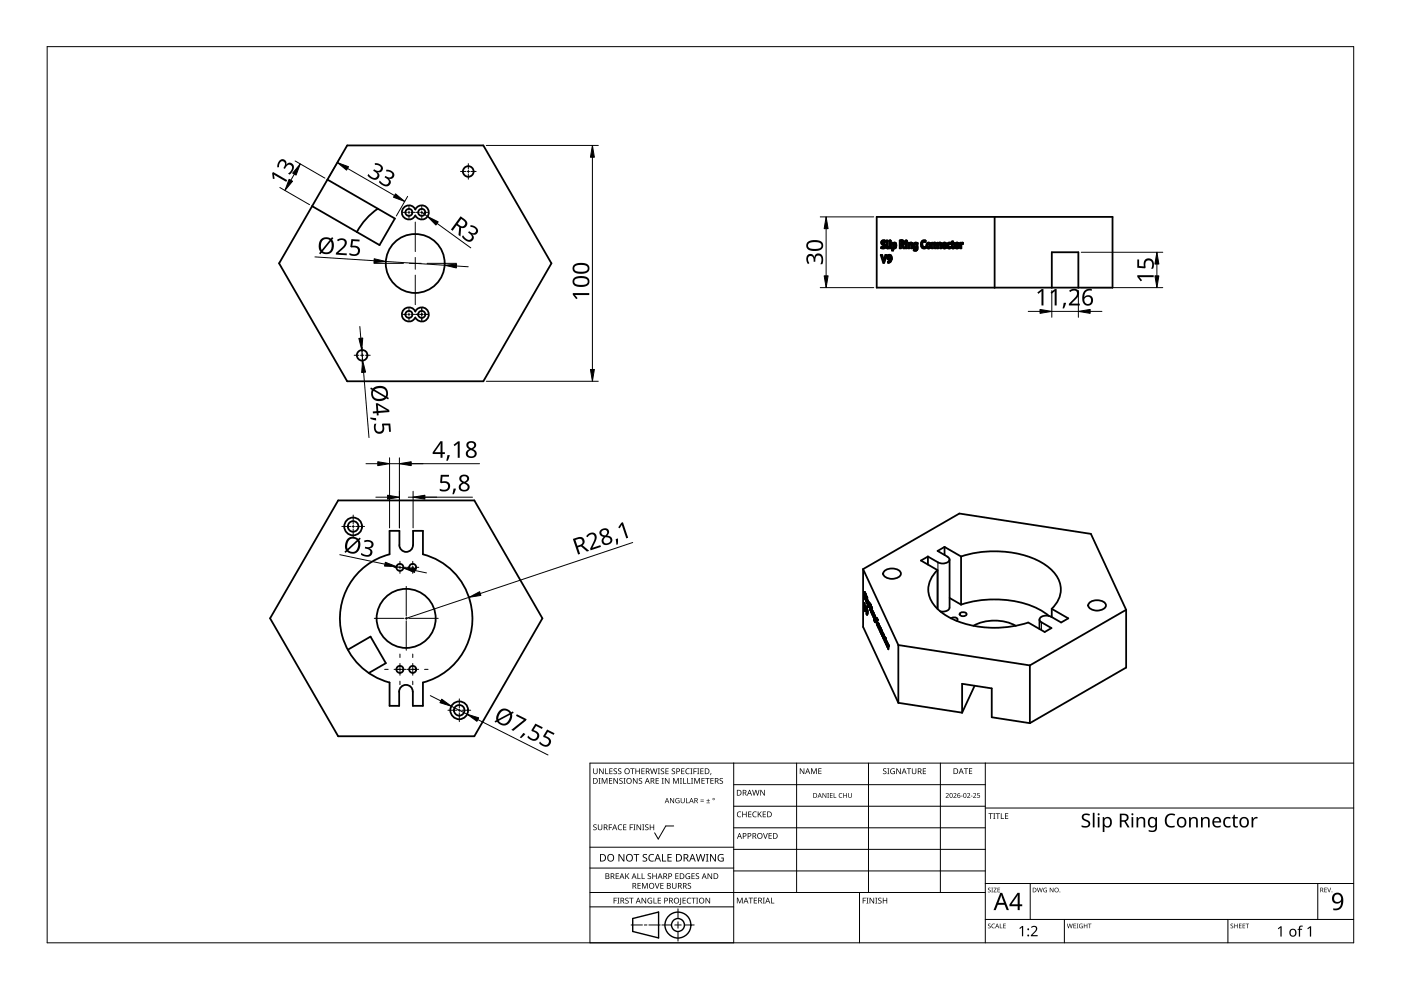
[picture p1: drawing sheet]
<svg xmlns="http://www.w3.org/2000/svg" width="297mm" height="210mm" viewBox="0 0 297 210" stroke-linecap="round" stroke-linejoin="round" font-family="sans-serif">
<g fill="none" stroke="#000" stroke-width=".38">
<path d="M69.4 38.1l14.3 8.2-3.2 5.7-14.3-8.3M73.6 30.8h28.9l14.4 25-14.4 25h-28.9l-14.4-25zM80.1 44.3a14.2 14.2 0 0 0-4.5 4.9M85.7 44a1.47 1.47 0 0 1 2.4 .4 1.5 1.5 0 0 1 2.2-.5 1.5 1.5 0 0 1 0 2.3 1.5 1.5 0 0 1-2.2-.5 1.5 1.5 0 0 1-2.3 .5 1.5 1.5 0 0 1-.1-2.2zM185.9 46h50v15h-50zM186.8 52.6h.7M186.8 52.6h.8M187.1 51.4h.1M187.1 51.4l.6 .5v.5M187.2 52.4l-.3-.1-.1 .3M187.3 51.2l-.2 .2M187.4 55.3h.1"/>
<path d="M187.4 55l.3-.9h.3l-.5 1.6h-.2l-.6-1.6h.4l.3 1.2M187.4 55h.3M187.4 55v.3M187.5 52.6h.1M187.6 55.3h-.2M187.6 52.4l-.1 .2M187.7 51.2h-.4M187.7 52.4h-.5M187.7 52.4l-.1 .2M187.7 51.1l-.1 .1M187.7 51.1a.56 .56 0 0 0-.9 .2 .56 .56 0 0 0 .6 .7l.1 .3-.3 .1M187.7 51.1l-.1 .2-.3-.1"/>
<path d="M188 51h.2v1.3l.2 .1v.2l-.1 .1-.3-.2zM188.2 55.5l.1 .3 .5-.3M188.2 55.5h.6M188.4 52.4h-.1M188.5 54.3a.28 .28 0 0 0-.2 .3 .28 .28 0 0 0 .3 .2M188.5 54.3l.2 .1 .1 .3M188.6 51.5h.2v1.2h-.2zM188.8 55h.2M188.8 55l-.2 .3-.4 .2M188.8 54.7l-.2 .1M188.9 54.8l.1 .2M189 54.2l-.1 .1"/>
<path d="M189 54.3h-.5M189 55h.1M189 54.3v.4M189 54.3a.49 .49 0 0 0-.7-.2 .49 .49 0 0 0-.2 .7 .49 .49 0 0 0 .7 .2M189 55.1l-.2 .4M189 55.1h.1M189 55v.1M189 54.8h-.4M189 54.7h-.2M189 54.7v.3M189.3 51.6l-.2-.1v1.6h.3v-.5M189.3 51.6a.44 .44 0 0 1 .7-.1 .44 .44 0 0 1 0 .7v.1"/>
<path d="M189.3 51.6h.7M189.3 51.6h.1M189.4 52.6h.4M189.6 51.7h.4M189.6 51.7a.42 .42 0 0 1-.1 .7M189.6 51.7l-.2 .2v.5h.1M189.9 51.6v.1M189.9 52.4v.2M189.9 52.6h-.1M190 52.4h-.5M190 52.4l-.1 .2M190 52.3v.1"/>
<path d="M190 52.3h.1M190.8 51v1.7h.2v-.7M191 52h.4M191 52h.2M191.2 51h-.4M191.2 51h.1M191.2 52l.3 .7h.3l-.3-.7M191.2 52h.3M191.2 51.3h-.2v.4h.6M191.2 51.3a.25 .25 0 0 1 .2 .2 .25 .25 0 0 1-.2 .2M191.2 51.3h.5M191.2 51h.2"/>
<path d="M191.4 51h-.6M191.4 51h.1M191.5 51v.3M191.5 51.7v.2M191.5 51l.2 .2M191.5 51.9v.1M191.7 51.2l-.2 .7M192 51.5h.3v1.2h-.3zM192.8 51.6v-.1h-.3v1.2h.3v-.8l.2-.2M192.8 51.6h.1M193 51.7h.4M193.3 51.5l-.5 .1"/>
<path d="M193.3 51.5h.1M193.3 51.6v.1M193.3 51.5l.1 .1M193.4 51.6h-.6M193.4 51.6v.1M193.4 51.7h.1M193.4 51.7v1h-.2v-.8l-.2-.2M194 52.9l-.2-.1-.1 .3M194.1 51.7l-.2 .3 .2 .4M194.1 51.7h.2M194.3 52.6a.47 .47 0 0 1-.7-.1 .47 .47 0 0 1 0-.6 .59 .59 0 0 1 .9-.4v1.2a.51 .51 0 0 1-.2 .4 .51 .51 0 0 1-.6 0M194.3 51.7v.6"/>
<path d="M194.3 52.3l-.2 .1M194.3 52.6h.1M194.3 52.6l-.1 .2-.2 .1M194.3 53.1h-.6M194.4 52.4l.1 .2M194.5 52.9h-.5M194.5 52.6h-.2M194.5 52.4h-.4M194.5 51.7h-.2M194.5 51.7h-.4M194.5 52.3h-.2M194.6 51.5l-.2 .2"/>
<path d="M195.6 52.2h.1M195.7 52.2l.3 .2M195.9 51.2h.3M195.9 51.2l.3 .1 .1-.3a.82 .82 0 0 0-1.1 .8 .82 .82 0 0 0 1 .8h.1M195.9 51.2a.66 .66 0 0 0-.3 1M196 52.4l.2-.1 .1 .3M196 52.4h.2M196.1 52.4l.2 .2M196.2 51.1l-.1 .1M196.2 51.1h.1M196.5 51.6a.59 .59 0 0 1 .9 .3 .59 .59 0 0 1-.4 .8 .63 .63 0 0 1-.6-.4 .63 .63 0 0 1 .1-.7zM196.8 52.4h.1"/>
<path d="M196.9 51.7l-.2 .2 .1 .5M196.9 51.7a.43 .43 0 0 1 0 .7M196.9 51.7h.4M197.2 52.4l.1 .1M197.3 51.6l-.1 .1M197.3 51.7h.1M197.3 52.4h-.4M197.8 51.6v-.1h-.2v1.2h.2v-.8l.2-.2M197.8 51.6h.1M198 51.7h.4M198.3 51.5l-.5 .1M198.3 51.5h.1"/>
<path d="M198.3 51.6v.1M198.3 51.5l.1 .1M198.4 51.6h-.6M198.4 51.6v.1M198.4 51.7h.1M198.4 51.7l.1 1h-.3v-.8l-.2-.2M198.9 51.6h.1M198.9 51.6v-.1h-.2v1.2h.2v-.8l.2-.2M199.1 51.7h.5M199.4 51.5l-.5 .1M199.4 51.5h.1M199.4 51.6v.1"/>
<path d="M199.4 51.5l.1 .1M199.5 51.6h-.6M199.5 51.6l.1 .1M199.6 51.7h.1M199.6 51.7v1h-.3v-.8l-.2-.2M200.2 51.7l-.2 .2h.7M200.2 51.7l.2 .2M200.3 52.4l.3 .1M200.3 52.4l.2-.1 .1 .3M200.5 51.9v.2M200.6 51.6v.1M200.6 51.7h-.4"/>
<path d="M200.6 51.7v-.1a.57 .57 0 0 0-.9 .5 .57 .57 0 0 0 .9 .5M200.6 51.7l.1 .2M200.7 51.9l-.1 .2h-.6l.3 .3M201.2 52.4h.1M201.3 51.7h.2M201.3 51.7l.2 .1 .1-.3a.58 .58 0 0 0-.8 .6 .58 .58 0 0 0 .8 .5l-.1-.3-.2 .1M201.3 51.7l-.2 .2 .1 .5M201.5 52.4h-.2M201.6 51.5h.7v.2h-.7zM201.8 51.7v.6a.34 .34 0 0 0 .2 .4 .34 .34 0 0 0 .3-.1v-.2h-.2M201.8 51.2v.3M201.8 51.2h.2v.3"/>
<path d="M202 51.7l.1 .7M202 51.2h-.2M202.3 52.4h-.2M202.8 52.4h.1M202.9 51.7l-.2 .2 .1 .5M202.9 51.7a.43 .43 0 0 1 0 .7M202.9 51.7h.4M203.2 52.4l.1 .1M203.3 51.6l-.1 .1M203.3 52.4h-.4M203.3 52.4v.1M203.3 51.7v-.1a.57 .57 0 0 0-.9 .4 .57 .57 0 0 0 .7 .6l.2-.1"/>
<path d="M203.3 51.7v.7M203.8 51.6h.1M203.8 51.6v-.1h-.2v1.2h.2v-.8l.2-.2M203.8 51.6l.4-.1-.1 .3M204 51.7l.1 .1M204.1 51.7h-.1M204.2 51.6h-.4M210.9 46v15M85.7 65.6a1.47 1.47 0 0 1 2.4 .5 1.5 1.5 0 0 1 2.2-.6 1.5 1.5 0 0 1 0 2.4 1.5 1.5 0 0 1-2.2-.6 1.5 1.5 0 0 1-2.3 .6 1.5 1.5 0 0 1-.1-2.3zM223 61v-7.5h5.6v7.5M71.7 106.1h28.9l14.4 25-14.4 25h-28.9l-14.4-25zM84.7 115.6a1.44 1.44 0 0 0 1.4 1.4 1.44 1.44 0 0 0 1.4-1.4"/>
<path d="M84.7 115.6v-3h-2.1v4.9a14 14 0 0 0-10.5 13.6 14 14 0 0 0 10.5 13.6v5h2v-3a1.45 1.45 0 0 1 1.5-1.5 1.45 1.45 0 0 1 1.4 1.5v3h2.2v-5a14 14 0 0 0 10.5-13.6 14 14 0 0 0-10.5-13.6v-4.9h-2.1v3M196.7 118l2.2 1.2M196.7 118v1.7M196.7 118l-1.4 .9 3.5 2M200.3 116l3.5 2M200.3 116v1.7M200.3 116l-1.5 .8 2.1 1.2M200.9 118.1a.63 .63 0 0 1 .4 .7 .63 .63 0 0 1-.6 .5l-.8 .2-1.1-.3M201.3 118.6v10.3a1.7 1.7 0 0 1-2 .7M203.8 118a22.7 22.7 0 0 1 17 1.2 7.2 7.2 0 0 1 4.1 5.8 5.6 5.6 0 0 1-1.9 4.1M203.8 118v10.2l-2.5-1.4M73.8 137.8l4.8-2.8 3.2 5.6-3.6 2.1"/>
<path d="M183 120.7l20.4-11.8 27.9 4.3 7.5 16.1M183 120.7v12.2l7.5 16.1M183 120.7l7.5 16.1M183.3 126.6l.2 .6 .1-.4M183.3 126.6v-.1v.1M183.3 126.6h.1M183.3 126.6l.1 .2M183.4 125.8l.1 .4v-.3M183.4 125.8v.3M183.4 126.8h.1M183.4 126.1v.1M183.4 126.8l.1 .1"/>
<path d="M183.4 126.2l.1 .1M183.4 125.7l-.1-.2 .2 1.4M183.4 125.7h.1M183.4 129.3h.1M183.4 129.3l-.2-1.5 .2 1.7M183.4 125.7l.1 .1M183.5 126.3h.1M183.5 129.1l-.1 .2M183.5 129.1v-.7v1.3l-.1-.2M183.5 126.3l.1 .5M183.5 125.8h-.1M183.5 125.8v.1"/>
<path d="M183.5 129.5h-.1M183.5 125.9h.1M183.5 129.2l-.1 .1M183.6 126.8l-.1 .1M183.6 129l-.1 .1M183.6 126.1l.2 1.6-.2-.3zM183.7 128.8l.1 1.1M183.7 128.8h.1M183.7 127.5h.1M183.7 130.2l.1 .1M183.7 129.3h.1M183.7 129.3l.1 .3"/>
<path d="M183.7 128.9l.1 .2M183.7 129.1v.2M183.8 129.1l.1 .6M183.8 129.1h-.1M183.8 130.1h.1M183.8 130.1l-.1 .1M183.8 129.6v.1M183.8 126.9l.1 1.1zM183.8 126.5l.1 .4zM183.8 130.3h.1M183.8 129.7h.1M183.8 129.9h.1"/>
<path d="M183.8 129.1h.1M183.9 129.9l-.1 .2M183.9 129.9h-.1M183.9 129.1v.1M183.9 129.7h.1M183.9 129.2v.1M183.9 127.8l-.1 .1M183.9 129.3v.1M183.9 129.4v.1M183.9 130.2h-.2M183.9 130.2l-.1 .1M183.9 129.5h.1"/>
<path d="M183.9 129.5v.1M183.9 130l-.1 .1M183.9 130v.2M183.9 129.7h-.1M183.9 129.6v.1M183.9 129.7v.2M183.9 129.9h.1M183.9 129.9v.1M184 127.5h.1M184 127.5v-.3v1.4M184 128.4l.2 .2M184 128.4v.4v-.2"/>
<path d="M184 128.6h.1M184.1 127.5h-.1M184.1 127.5h.1M184.1 127.7v.6M184.1 127.7h.1M184.1 127.5l.1 .1M184.1 128.3h.1M184.2 127.6l-.1 .1M184.2 127.6v.7M184.2 128.6h.1M184.2 128.3l-.2 .1M184.2 128.3v.3"/>
<path d="M184.2 128.3h.1M184.5 128.9l.1 .1M184.5 128.3l.1 .5zM184.5 129.2v.1M184.5 128.9v.5v-.1M184.6 129l.1 .7M184.6 128.3l-.1-.4v1.4M184.6 128.3h.1M184.6 128.3h-.1M184.6 129.1h.1M184.6 129.1l.2 .8-.1-.2M184.7 128.3v.1"/>
<path d="M184.7 128.4v.1M184.7 128.5v.3M184.7 129.1h.1M184.7 129.1h-.1M184.7 129h-.1M184.7 129v.1M184.7 128.9v.1M184.7 128.8l-.2 .1M184.7 128.8v.1M184.7 128.9h.1M184.7 129.7h.1M184.8 129.1l.1 1.1z"/>
<path d="M184.9 128.8v.2M184.9 128.8h.1M184.9 128.8v.1M184.9 130l-.1 .1M184.9 128.9v.1M185.1 129.7h.1M185.1 129.7l-.1-.3v1M185.1 130.4h-.1M185.1 129.9v.7l-.1-.2M185.1 129.9l.1 .9M185.1 129.7l.1 .2M185.2 129.9h-.1"/>
<path d="M185.2 129.9h.1M185.2 129.9l.1 1.1-.1-.2M185.3 130.8h-.1M185.4 131.5l.1 .1M185.4 131.5v-.2l-.1 .2M185.4 131.5h-.1M185.4 130.6l.1 .7M185.4 130.6l.1 .2M185.4 130.6h.1M185.5 131.6h.1M185.5 131.4h.1M185.5 131.2v.1"/>
<path d="M185.5 130.8v.4M185.5 131.4v.2M185.5 130.6h-.1M185.5 130.6l-.1-.3-.1 .8 .2 .3M185.5 130.6h.1M185.5 130.6l.1 .1M185.6 130.7v.1M185.6 130.7l-.1 .1M185.6 130.8l-.1 1.1-.2-.4M185.6 131.4h-.1M185.6 131.2l-.1 .1M185.6 131.2h-.1"/>
<path d="M185.6 131.6h-.1M185.9 131.5v.1M185.9 131.4v.1M185.9 131.4h.1M185.9 131.4l.2 .2v-.2M186.1 131.3l-.2-.2a2.26 2.26 0 0 0 .2 1.7l-.2-1.2M186.1 131.3h.1M186.1 131.3l-.2 .1M186.1 131.3v.1M186.1 131.4h.1M186.2 132.8h.1M186.2 132.4v.4"/>
<path d="M186.2 132.8l.1 .3M186.2 132.4h.1M186.3 132.4v.6M186.3 133v.1M186.3 132.4h-.1M186.3 132.4l.1 .6M186.3 132.4l-.1-.3v.7l.2 .5v-.3M186.4 133l-.1 .1M186.6 132.9l-.1-.2v.9M186.6 132.9h.1M186.6 133.6h-.1M186.6 133.1v.7l-.1-.2"/>
<path d="M186.6 133.1l.1 .9M186.6 132.9l.1 .2M186.7 133.1h-.1M186.7 133.1h.1M186.7 133.1v.1M186.7 133.2v.1M186.7 133.3l.1 .9-.1-.2M186.8 134h-.1M186.8 134.4l.1 .1v-.7l.1 1M186.9 133.7l-.1-.3v1M186.9 133.7h.1M186.9 134.3l-.1 .1"/>
<path d="M186.9 133.6v.1M186.9 133.6h.1M186.9 133.6l.1 .1M187 133.7v.1M187 133.7h-.1M187 133.8h-.1M187 133.8h.1M187 133.8l.1 .2M187.1 134h.1M187.1 134v.3M187.1 134.3h.1M187.1 134.7l-.1 .1"/>
<path d="M187.1 134.3v.6l-.1-.1M187.2 134.8v.2M187.2 134.8l.2 .4v-.3M187.2 135h.1M187.2 135l.2 .3M187.2 134.5l.1 .4M187.3 134.8h-.1M187.3 134.5h-.1M187.3 134.5l-.1-.2v.7l.2 .5v-.2M187.3 134.5l.1 .4M187.4 135.3h.1M187.4 134.9h-.1"/>
<path d="M187.5 135.4h.1M187.6 135.2l.1 .2v-.1M187.6 135.2l-.1 .2M187.6 121a2.65 2.65 0 0 1 3.3 .3 .89 .89 0 0 1-.7 1.2 2.25 2.25 0 0 1-3-.9zM187.7 135.2l-.2-.3v.8l.2 .5-.2-.8M187.7 135.2v.1M187.7 135.2h-.1M187.7 135.3h.1M187.7 135.5v.1M187.7 135.3v.2M187.7 135.3v.1M187.7 135.6l.2 1.1v-.3"/>
<path d="M187.7 135.4v-.2l.2 .7-.1-.1M187.8 135.8l.1 .6M187.8 135.5h-.1M187.8 135.4h-.1M187.8 135.6h-.1M187.9 136.4h.1M187.9 135.8h-.1M188 136l.2 .5v.7l-.2-.5zM188 136.6h.1M188 136.6v.1M188 136.3v.3M188 136.7h.1"/>
<path d="M188 136.3h.1M188 136.7l.1 .2M188 136.2l.1 .7M188 136.2v.1M188.1 136.9h.1M188.1 136.2h-.1M188.2 136.9h-.1M188.4 136.8l-.1-.3v1M188.4 136.8h.1M188.4 137.5h-.1M188.4 137v.7l-.1-.2M188.4 136.8v.1"/>
<path d="M188.4 136.9h.1M188.4 136.9v.2v-.1M188.5 137h-.1M190.5 136.8l27.8 4.3M190.5 136.8v12.2M198.8 120.9a5.4 5.4 0 0 0 .2 8.4 18.9 18.9 0 0 0 13.5 3.7l2.5-.3 3-.7M198.8 120.9v8.2M201.6 131.1l.7-.2a.62 .62 0 0 1 .7 .4l-.2 .3M203.5 130l.7-.2a.59 .59 0 0 1 .7 .4 .85 .85 0 0 1-1.4 0zM203.8 128.2a22.6 22.6 0 0 1 17 1.3l1.6 1.1M206.4 132.7a9.7 9.7 0 0 1 8.9 0M220.4 131.3v2.1"/>
<path d="M220.8 131.9l2.1 1.3-1.4 .8-3.5-2M222.8 130.8a2.01 2.01 0 0 0-2.3 .3 .65 .65 0 0 0 .3 .9M223 129.1v1.7M223 129.1l3.5 2-1.5 .9-2.1-1.2M231.1 127.7a2.67 2.67 0 0 1 3.3 .3 .89 .89 0 0 1-.7 1.2 2.51 2.51 0 0 1-2.9-.5l-.1-.3zM238.8 129.3l-20.5 11.8M238.8 129.3v12.2l-20.5 11.8M190.5 149l13.5 2.1M204 151.1v-6.1l6.3 1v6.1l8 1.2M206.6 145.4l-2.6 5.7M218.3 141.1v12.2"/>
<circle cx="99.3" cy="36.4" r="1.13"/>
<circle cx="86.7" cy="45" r=".74"/>
<circle cx="88" cy="55.9" r="6.2"/>
<circle cx="89.4" cy="45" r=".75"/>
<circle cx="188.7" cy="51.1" r=".17"/>
<circle cx="192.1" cy="51.1" r=".17"/>
<circle cx="76.8" cy="75.3" r="1.12"/>
<circle cx="86.7" cy="66.7" r=".76"/>
<circle cx="89.4" cy="66.7" r=".76"/>
<circle cx="74.9" cy="111.6" r="1.88"/>
<circle cx="74.9" cy="111.6" r="1.13"/>
<circle cx="84.8" cy="120.3" r=".75"/>
<circle cx="86.1" cy="131.1" r="6.3"/>
<circle cx="87.5" cy="120.3" r=".76"/>
<circle cx="84.8" cy="141.9" r=".74"/>
<circle cx="87.5" cy="141.9" r=".74"/>
<circle cx="97.4" cy="150.6" r="1.88"/>
<circle cx="97.4" cy="150.6" r="1.14"/>
</g>
<g fill="none" stroke="#000" stroke-width=".21">
<path d="M186.9 51.2h.7M186.9 51.7h.5M187 51.1h.7M187 52.7h.5M187.1 51.4h-.3M187.5 52.2h.3M187.5 51.3h.2M187.6 51h-.5M187.6 51.8h-.6M187.7 51.9h-.5M187.7 52h-.4M187.7 52.4h-.3"/>
<path d="M187.8 52.1h-.4M188 52.6h.4M188.1 54.8h.4M188.2 54.2h.8M188.3 54.6h-.2M188.3 54.1h.4M188.4 55.1h.3M188.4 52.4h-.4M188.4 54.4h-.3M188.5 55.4h.3M188.5 51.1h.4M188.7 54.8h.3"/>
<path d="M188.7 54.4h.3M188.8 54.5h.2M188.8 51h-.2M188.8 51.2h-.2M188.9 55.3h-.3M189 55h-.8M189 55.2h-.3M189 54.3h-.3M189 54.6h-.2M189.5 51.5h.3M189.7 52.7h-.2M190 52.3h-.3"/>
<path d="M190 51.8h-.3M190 52h-.2M190.9 51h.5M191.3 51.7h.4M191.4 51.3h.3M191.7 51.5h-.3M192 51.1h.3M192.3 51h-.3M192.3 51.2h-.3M192.9 51.5h.4M193.1 51.8h.3M193.2 52h.2"/>
<path d="M193.7 51.6h.8M193.8 53.1h.5M193.9 52.1h-.3M194.2 52.4h.3M194.5 52.5h-.8M194.5 52.8h-.3M194.5 52.6h-.2M195.3 51.8h.3M195.3 51.4h.3M195.4 52.5h.8M195.5 51.1h.7M195.6 52.2h-.3"/>
<path d="M195.7 51h.5M196.1 51.3h.1M196.2 52.6h-.5M196.2 52.4h-.1M196.4 52.3h.3M196.5 52.5h.8M196.5 51.6h.7M196.7 52.6h.4M196.7 52.1h-.3M197 51.8h.3M197.3 52.3h-.3M197.4 52.1h-.3"/>
<path d="M197.9 51.5h.4M198.1 51.8h.3M198.2 52h.3M199.1 51.5h.3M199.3 51.8h.3M199.3 52h.3M200.5 52.1h-.7M200.6 52.4h-.2M200.6 51.6h-.7M200.6 52.5h-.7M200.6 51.7h-.2M200.8 52.3h.3"/>
<path d="M200.9 52.5h.7M200.9 51.6h.6M201 52.6h.5M201.1 52.1h-.3M201.4 51.7h.1M201.5 52.4h-.1M201.8 52.3h.3M201.8 52.6h.5M202.3 52.4h-.1M202.4 52.3h.3M202.5 52.5h.8M202.5 51.6h.8"/>
<path d="M202.7 52.6h.4M202.7 52.1h-.3M203.1 51.8h.2M203.3 52.3h-.2M203.4 52.1h-.3M204.2 51.5h-.3M198.9 119.2v10M183.4 125.9h-.1M183.4 125.6h-.1M183.4 126.1h-.1M183.4 126.8h-.1M183.4 125.7h-.1"/>
<path d="M183.5 126.3h-.1M183.5 126.5h-.1M183.5 125.9h-.1M183.5 126.6v.1M183.5 127.1h.1M183.5 126h.1M183.5 126.8h.1M183.6 127h-.2M183.7 127.2l-.1 .1M183.7 127.5h-.1M183.7 128.8v.1M183.7 129.3h.1"/>
<path d="M183.8 127.6h-.1M183.8 129.5h-.1M183.8 127.7h-.1M183.8 128.9h-.1M183.8 129.7h-.1M183.8 129.1h-.1M183.8 126.6h.1M183.9 129.1l-.1 .1M183.9 130.3h-.1M183.9 126.7h-.1M183.9 129.2l-.1 .1M183.9 126.8h-.1"/>
<path d="M183.9 129.4h-.1M183.9 129.5h.1M183.9 130l-.1 .1M183.9 129.6h.1M183.9 130h-.1M183.9 129.9h-.1M183.9 129.8h-.1M184.2 127.7h-.1M184.2 128.6h.1M184.2 127.9h-.1M184.2 128.5h-.1M184.2 128.1h.1"/>
<path d="M184.2 128.4h-.1M184.2 128.3h-.1M184.6 128.3h.1M184.7 128.4h-.1M184.7 128.5h-.1M184.7 128.7h-.1M184.9 128.8h-.1M184.9 128.9h-.1M184.9 129h.1M185.2 129.9h-.1M185.2 130.1h.1M185.3 130.2l-.1 .1"/>
<path d="M185.4 130.3h-.1M185.4 130.6h-.1M185.4 131l-.1 .1M185.5 130.6h.1M185.6 131.8h-.2M185.6 131.6h-.2M185.6 131.5h-.1M185.6 131.3l-.2 .1M185.9 131v.1M185.9 131.8h-.1M185.9 131.5h-.1M185.9 132.1h.1"/>
<path d="M186 131.1l-.2 .1M186 132.4h-.1M186.1 131.4h-.1M186.1 131.5h-.1M186.1 132.6h-.1M186.1 132.7h.1M186.1 132.4h.3M186.2 132.1h.1M186.2 132.6h-.1M186.2 132.8h.1M186.4 132.6h-.1M186.4 133.2h-.1"/>
<path d="M186.4 132.8h-.1M186.4 133l-.2 .1M186.7 133.1l-.1 .1M186.7 133.3h.1M186.7 133.5h.1M187 133.9h.1M187.1 134h-.1M187.1 134.2h-.1M187.2 134.3h.1M187.2 135h.1M187.4 134.6h-.3M187.4 135.4h-.1"/>
<path d="M187.4 134.7h-.1M187.4 135.5h-.1M187.5 134.9h.1M187.5 135.4v.1M187.6 135.7h-.1M187.6 135.9h-.1M187.7 135.2h-.2M187.7 135.3h-.1M187.7 136h-.1M187.7 136.1h-.1M187.8 136.1h-.1M187.8 136.3h.1"/>
<path d="M187.9 136.5l-.1 .1M187.9 136.6h.1M188 136h.1M188 136.5h-.1M188 136.3h-.1M188 136.7h.1M188.2 136.3h-.1M188.2 136.5h-.1M188.2 137.1h-.1M188.2 136.7h-.1M188.2 136.9h-.2M188.5 137h-.1"/>
<path d="M220.8 131.9v1.7"/>
</g>
<path d="M10 9.9h277v190h-277z" fill="none" stroke="#000" stroke-width=".21"/>
<g fill="none" stroke="#000" stroke-width=".21">
<path d="M125.1 179.6h30.5M142.8 175.1h-1.6l-1.6 2.8-.8-1.3M155.6 166.4h53.3M155.6 161.8v38.1h-30.5v-38.1h161.9M168.9 161.8v27.4M184.1 161.8v27.4M199.4 161.8v27.4M208.9 170.9h-53.3M208.9 175.5h-53.3M208.9 161.8v38.1M287 171.3h-78.1M125.1 192.3h30.5"/>
<path d="M125.1 189.2h83.8M133.8 196.1h2.4M136.6 196.1h.6M140 196.1h-2.4M140.3 196.1h2.1M143.1 196.1h1.3M143.7 195.4v1.4M143.7 197.5v2M143.7 192.7v2M147.2 196.1h-2.1M155.6 180.1h53.3M155.6 184h-30.5"/>
<path d="M182.2 189.2v10.7M208.9 184.7h-53.3M218.4 187.3v7.6M225.7 194.9v5M260.3 194.9v5M279.4 187.3v7.6M287 194.9h-78.1M287 187.3h-78.1"/>
</g>
<g fill="#000">
<path d="M125.8 174.9l.5-.1h.2l-.1 .2a.25 .25 0 0 0-.3-.1 .25 .25 0 0 0 0 .4 .42 .42 0 0 1 .4 .5 .42 .42 0 0 1-.7 .2v-.1a.27 .27 0 0 0 .5 0 .27 .27 0 0 0-.1-.4l-.4-.2zM125.8 162.9h.1v.8a.32 .32 0 0 0 .3 .3 .32 .32 0 0 0 .3-.3v-.8h.2v.8a.47 .47 0 0 1-.5 .4 .47 .47 0 0 1-.4-.4zM126.9 165h.4l-.1 .1v1l.1 .1h-.4l.1-.1v-1zM126.8 174.8h.1v.8a.32 .32 0 0 0 .3 .3 .32 .32 0 0 0 .3-.3v-.8h.2v.8a.47 .47 0 0 1-.5 .4 .47 .47 0 0 1-.4-.4zM127 162.9h.2l.6 1v-1h.2v1.2h-.2l-.7-1 .1 1h-.2zM127.6 165h.2l.4 1 .4-1h.2v1.2h-.2v-1.1l-.4 1.1h-.1l-.4-1.1v1.1h-.1zM128.3 162.9h.2v1.1h.5v.1h-.7zM129.1 174.8h.7v.1h-.6v.5h.5v.1h-.5v.5h-.1zM129.1 165h.7v.1h-.5v.4h.5v.1h-.5v.4h.5v.2h-.7zM129.2 162.9h.7v.1h-.5v.4h.4v.2h-.4v.4h.5v.1h-.7zM130.1 163l.5-.1 .2 .1v.1a.25 .25 0 0 0-.4-.1 .25 .25 0 0 0 0 .4 .42 .42 0 0 1 .4 .5 .42 .42 0 0 1-.7 .2v-.1a.27 .27 0 0 0 .5 0 .27 .27 0 0 0-.1-.4l-.4-.2zM130.1 165h.1l.7 1v-1h.1v1.2h-.2l-.6-1v1h-.1z"/>
<path d="M131.1 175l.5-.2 .3 .1-.1 .1a.49 .49 0 0 0-.7 .4 .49 .49 0 0 0 .8 .4 .57 .57 0 0 1-.8 0 .57 .57 0 0 1 0-.8zM131.1 163l.4-.1 .2 .1v.1a.25 .25 0 0 0-.4-.1 .25 .25 0 0 0 0 .4 .42 .42 0 0 1 .4 .5 .42 .42 0 0 1-.6 .2v-.1a.27 .27 0 0 0 .4 0 .27 .27 0 0 0-.1-.4l-.3-.2zM131.4 165.1l.4-.2 .2 .1v.1a.25 .25 0 0 0-.4-.1 .25 .25 0 0 0 0 .4l.4 .2v.4l-.4 .2-.3-.1 .1-.1a.27 .27 0 0 0 .4 .1 .27 .27 0 0 0-.1-.4l-.4-.3zM132.2 165h.4l-.1 .1v1l.1 .1h-.4l.1-.1v-1zM132.1 174.8h.7v.1h-.5v.4h.5v.1h-.5v.5h.5v.1h-.7zM133.5 174.8h.7v.1h-.5v.5h.5v.1h-.5v.5h-.2zM133.6 162.9h.9v.1h-.3v1.1h-.2v-1.1h-.4zM134.3 174.8h.4l-.1 .1v1l.1 .1h-.4l.1-.1v-1zM134.2 165h.2l.6 1v-1h.2v1.2h-.2l-.7-1v1h-.1zM134.7 162.9h.2v.5h.6v-.5h.2v1.2h-.2v-.5h-.6v.5h-.2zM135 174.8h.1l.7 1v-1h.1v1.2h-.2l-.6-1v1h-.1zM135.5 165.1l.4-.2 .2 .1v.1a.25 .25 0 0 0-.4-.1 .25 .25 0 0 0 0 .4l.4 .2v.4l-.4 .2-.3-.1 .1-.1a.27 .27 0 0 0 .4 .1 .27 .27 0 0 0-.1-.4l-.3-.3z"/>
<path d="M136.2 174.8h.4l-.1 .1v1l.1 .1h-.4l.1-.1v-1zM136 162.9h.7v.1h-.6v.4h.5v.2h-.5v.4h.6v.1h-.7zM136.8 174.9l.4-.1h.3l-.1 .2a.25 .25 0 0 0-.3-.1 .25 .25 0 0 0 0 .4 .42 .42 0 0 1 .4 .5 .42 .42 0 0 1-.7 .2v-.1a.27 .27 0 0 0 .5 0 .27 .27 0 0 0-.1-.4l-.4-.2zM137.8 174.8h.1v.5h.6v-.5h.2v1.2h-.2v-.6h-.6v.6h-.1zM137.8 162.9h.2l.3 1 .2-1h.2l.3 1 .2-1h.2l-.3 1.2h-.2l-.3-1-.3 1h-.1zM139 165h.7v.1h-.5v.4h.5v.1h-.5v.4h.5v.2h-.7zM139.5 162.9h.4l-.1 .1v1l.1 .1h-.4l.1-.1v-1zM140.3 165h.4l-.1 .1v1l.1 .1h-.4l.1-.1v-1zM140.1 163l.5-.1 .2 .1v.1a.25 .25 0 0 0-.4-.1 .25 .25 0 0 0 0 .4 .42 .42 0 0 1 .4 .5 .42 .42 0 0 1-.7 .2l.1-.1a.27 .27 0 0 0 .4 0 .27 .27 0 0 0-.1-.4l-.4-.2zM141.1 162.9h.7v.1h-.6v.4h.5v.2h-.5v.4h.6v.1h-.7zM141 165h.1l.7 1v-1h.1v1.2h-.1l-.7-1v1h-.1zM142.1 169.2h.1l.6 .9v-.9h.1v1.1h-.1l-.6-.9v.9h-.1z"/>
<path d="M142.5 163l.4-.1 .2 .1v.1a.25 .25 0 0 0-.4-.1 .25 .25 0 0 0 0 .4 .42 .42 0 0 1 .4 .5 .42 .42 0 0 1-.6 .2v-.1a.27 .27 0 0 0 .4 0 .27 .27 0 0 0-.1-.4l-.4-.2zM142.7 165h.2l.4 1 .4-1h.2v1.2h-.1v-1.1l-.4 1.1h-.2l-.4-1.1v1.1h-.1zM143.3 169.3l.5-.1 .3 .1-.1 .1a.45 .45 0 0 0-.7 .3 .45 .45 0 0 0 .6 .5v-.4h-.2v-.1h.4v.6a.6 .6 0 0 1-.8-.2 .6 .6 0 0 1 0-.8zM144.2 165h.4l-.2 .1v1l.2 .1h-.4l.1-.1v-1zM144.8 165h.2v1h.5v.2h-.7zM144.4 162.9h.7v.1h-.5v.4h.5v.2h-.5v.4h.5v.1h-.7zM144.3 169.2h.2v.7a.28 .28 0 0 0 .2 .3 .28 .28 0 0 0 .3-.3v-.7h.2v.7a.42 .42 0 0 1-.5 .4 .42 .42 0 0 1-.4-.4zM145.5 169.2h.1v1h.5v.1h-.6zM145.7 165h.2v1h.5v.2h-.7zM145.5 163.1l.3-.2 .4 .1v.1l-.3-.1a.49 .49 0 0 0-.4 .7 .49 .49 0 0 0 .7 .3 .57 .57 0 0 1-.8-.1 .57 .57 0 0 1 0-.8zM146.4 162.9h.4l-.1 .1v1l.1 .1h-.4l.1-.1v-1zM146.5 165h.5l-.2 .1v1l.2 .1h-.5l.2-.1v-1z"/>
<path d="M147 162.9h.7v.1h-.5v.5h.5v.1h-.5v.5h-.2zM147.2 165h.2l.4 1 .4-1h.2v1.2h-.2l.1-1.1-.5 1.1h-.1l-.4-1.1v1.1h-.1zM147.8 162.9h.5l-.2 .1v1l.2 .1h-.5l.2-.1v-1zM148.5 169.9h.7v.1h-.7zM148.5 169.5h.7v.2h-.7zM148.5 162.9h.7v.1h-.6v.4h.5v.2h-.5v.4h.6v.1h-.7zM148.7 165h.7v.1h-.5v.4h.5v.1h-.5v.4h.5v.2h-.7zM149.8 170.2h.7v.1h-.7zM149.5 165h.9v.1h-.3v1.1h-.2v-1.1h-.4zM150.1 169.4l.1 .3h.3l-.3 .1v.3l-.1-.3h-.3l.3-.1zM150.7 163.9h.1l-.2 .4zM150.6 165h.7v.1h-.5v.4h.5v.1h-.5v.4h.5v.2h-.7z"/>
<path d="M152.6 165.1l.4-.2 .3 .1-.1 .1a.25 .25 0 0 0-.4-.1 .25 .25 0 0 0 0 .4l.4 .2 .1 .4-.4 .2-.4-.1 .1-.1a.27 .27 0 0 0 .5 .1 .27 .27 0 0 0-.1-.4l-.4-.3zM156.4 172.2l.4-.2 .4 .1-.1 .1a.49 .49 0 0 0-.7 .5 .49 .49 0 0 0 .7 .4 .57 .57 0 0 1-.8 0 .57 .57 0 0 1 0-.8zM157.4 172.1h.1v.5h.7v-.5h.1v1.2h-.1v-.6h-.7v.6h-.1zM158.6 172.1h.7v.1h-.5v.4h.5v.1h-.5v.4h.5v.2h-.7zM159.7 172.2l.3-.2 .4 .1v.1h-.3a.49 .49 0 0 0-.4 .6 .49 .49 0 0 0 .7 .3 .57 .57 0 0 1-.8 0 .57 .57 0 0 1 0-.8zM159.5 167.5h.1l.3 1 .3-1h.1l.3 1 .3-1h.1l-.3 1.2h-.2l-.3-1.1-.2 1.1h-.2zM160.7 172.1h.1v.6l.5-.6h.2l-.5 .5 .5 .7h-.1l-.5-.6-.1 .6h-.1zM161.8 176.6h.1l.4 1.1 .3-1.1h.2l-.4 1.2h-.2zM161.2 167.5h.2l.6 1v-1h.2v1.2h-.2l-.7-1v1h-.1zM161.7 172.1h.7v.1h-.5v.4h.5v.1h-.5v.4h.5v.2h-.7zM163 176.6h.6v.2h-.5v.3h.5v.2h-.5v.4h.5v.1h-.6zM169.6 162.9h.2l.6 1v-1h.1v1.2h-.1l-.7-1v1h-.1z"/>
<path d="M172 162.9h.2l.4 1 .3-1h.3v1.2h-.2v-1l-.4 1h-.1l-.4-1.1v1.1h-.1zM173.5 162.9h.7v.1h-.5v.4h.4v.1h-.4v.5h.5v.1h-.7zM174.4 168.1h.1l.6 .9v-.9h.1v1.1h-.2l-.5-.9v.9h-.1zM175.4 168.1h.4l-.2 .1 .2 1h-.4l.1-.1zM176 168.1h.5v.2h-.4v.3h.4v.1h-.4v.4h.4v.1h-.5zM176.8 168.1h.1v1h.4v.1h-.5zM178 168.3l.3-.2 .3 .1-.1 .1a.41 .41 0 0 0-.6 .4 .41 .41 0 0 0 .7 .3 .48 .48 0 0 1-.7 0 .48 .48 0 0 1 .1-.7zM178.8 168.1h.1v.5h.5v-.5h.2v1.1h-.2v-.5h-.5v.5h-.1zM179.8 168.1h.2v.7a.26 .26 0 0 0 .2 .3 .26 .26 0 0 0 .3-.3v-.7h.1v.7a.39 .39 0 0 1-.4 .4 .39 .39 0 0 1-.4-.4zM187.3 163l.4-.1 .2 .1v.1a.25 .25 0 0 0-.4-.1 .25 .25 0 0 0 0 .4 .42 .42 0 0 1 .4 .5 .42 .42 0 0 1-.6 .2v-.1a.27 .27 0 0 0 .4 0 .27 .27 0 0 0-.1-.4l-.3-.2zM188.1 162.9h.5l-.2 .1v1l.2 .1h-.5l.2-.1v-1zM188.9 163.1l.5-.2 .3 .1v.1a.5 .5 0 0 0-.8 .4 .5 .5 0 0 0 .7 .5v-.4h-.3v-.1h.4v.6a.66 .66 0 0 1-.8-.1 .66 .66 0 0 1 0-.9z"/>
<path d="M190 162.9h.2l.7 1-.1-1h.2v1.2h-.2l-.6-1v1h-.2zM192.3 162.9h.9v.1h-.4v1.1h-.2v-1.1h-.3zM193.3 162.9h.2v.8a.32 .32 0 0 0 .3 .3 .32 .32 0 0 0 .3-.3v-.8h.2v.8a.47 .47 0 0 1-.5 .4 .47 .47 0 0 1-.5-.4zM195.7 162.9h.6v.1h-.5v.4h.5v.2h-.5v.4h.5v.1h-.6zM200.5 168.3a.37 .37 0 0 1 .6 0 .37 .37 0 0 1-.2 .5l-.2 .3h.5v.1h-.7l.3-.4a.27 .27 0 0 0 .2-.4 .27 .27 0 0 0-.4-.1zM202.1 168.3a.37 .37 0 0 1 .6 0 .37 .37 0 0 1-.2 .5l-.2 .3h.5v.1h-.7l.3-.4a.27 .27 0 0 0 .3-.4 .27 .27 0 0 0-.5-.1zM203.8 168.7h.3v.1h-.3zM204.4 162.9h.9v.1h-.4v1.1h-.2v-1.1h-.3zM205.1 168.3a.37 .37 0 0 1 .5 0 .37 .37 0 0 1-.2 .5l-.2 .3h.5v.1h-.7l.3-.4a.27 .27 0 0 0 .3-.4 .27 .27 0 0 0-.4-.1zM205.8 168.7h.4v.1h-.4zM205.4 162.9h.7v.1h-.5v.4h.5v.1h-.5v.5h.5v.1h-.7zM206.3 168.3a.37 .37 0 0 1 .6 0 .37 .37 0 0 1-.2 .5l-.2 .3h.5v.1h-.7l.3-.4a.27 .27 0 0 0 .3-.4 .27 .27 0 0 0-.5-.1z"/>
<path d="M207.2 168.1h.5v.2h-.4v.3a.34 .34 0 0 1 .5 .1 .34 .34 0 0 1-.2 .5 .34 .34 0 0 1-.4-.2 .29 .29 0 0 0 .4 .1 .29 .29 0 0 0 0-.5 .29 .29 0 0 0-.4 0zM209.6 172.4h.9v.2h-.4v1h-.1v-1h-.4zM210.6 172.4h.4l-.1 .1v1l.1 .1h-.4l.1-.1v-1zM211.1 172.4h.9v.2h-.4v1h-.1v-1h-.4zM212.2 172.4h.2v1.1h.5v.1h-.7zM213.1 172.4h.7v.2h-.6v.3h.5v.2h-.5v.4h.6v.1h-.7zM229.5 172.8a1.38 1.38 0 0 1 1.6-.2l-.1 .4-.4-.2a.55 .55 0 0 0-.9 .3 .55 .55 0 0 0 .7 .7l.6 .4 .2 .5a1.19 1.19 0 0 1-1.9 .6v-.3l.2 .1a.82 .82 0 0 0 1.3-.4l-.2-.3-.4-.3a.88 .88 0 0 1-.7-1.3zM241 173.2h.3v.3a.83 .83 0 0 1 .9-.3 .83 .83 0 0 1 .6 .8v1.4h-.3v-1.4a.59 .59 0 0 0-.8-.5 .59 .59 0 0 0-.4 .8v1.1h-.3zM247.3 172.9a1.63 1.63 0 0 1 1.9-.3l-.2 .4a1.14 1.14 0 0 0-1.4 .1 1.14 1.14 0 0 0-.2 1.4 1.11 1.11 0 0 0 1.7 .5v.4a1.52 1.52 0 0 1-2-.5 1.52 1.52 0 0 1 .2-2zM252.1 173.2h.3l.1 .3a.83 .83 0 0 1 .9-.3 .83 .83 0 0 1 .6 .8v1.4h-.4v-1.4a.59 .59 0 0 0-.7-.5 .59 .59 0 0 0-.4 .8v1.1h-.4zM254.6 173.2h.3l.1 .3a.83 .83 0 0 1 .9-.3 .83 .83 0 0 1 .6 .8v1.4h-.4v-1.4a.59 .59 0 0 0-.7-.5 .59 .59 0 0 0-.4 .8v1.1h-.4zM259.6 173.5l.5-.3 .8 .1-.1 .3h-.1a.79 .79 0 0 0-1 .9 .79 .79 0 0 0 1.2 .5v.4a1.12 1.12 0 0 1-1.4-.3 1.12 1.12 0 0 1 0-1.4z"/>
<path d="M261.6 172.7h.2v.5h.6v.3h-.6v1.3l.2 .4 .5-.1v.3a.67 .67 0 0 1-1.1-.6v-1.3h-.3v-.1l.3-.2zM265.4 173.2h.3v.4l.4-.3 .5-.1v.4h-.5l-.3 .3-.1 1.5h-.3zM130.1 190.3h.7v.2h-.5v.4h.4v.1h-.4v.6h-.2zM130.5 185.2h.7v.1h-.5v.4h.5v.1h-.5v.4h.5v.2h-.7zM130.9 190.3h.4l-.1 .2v.9l.1 .2h-.4l.1-.2v-.9zM131.1 181.1h.3l.8 1.3v-1.3h.2v1.6h-.3l-.8-1.4v1.4h-.2zM132.6 190.5l.4-.2 .3 .1-.1 .1a.25 .25 0 0 0-.4-.1 .25 .25 0 0 0 0 .4 .4 .4 0 0 1 .5 .3 .4 .4 0 0 1-.3 .5 .4 .4 0 0 1-.5-.2h.1a.27 .27 0 0 0 .5 .1 .27 .27 0 0 0-.1-.5l-.4-.2zM132.6 185.2h.1v.6l.6-.6h.1l-.4 .5 .5 .7h-.2l-.5-.6-.1 .6h-.1zM133.4 190.3h.9v.2h-.4v1.1h-.1v-1.1h-.4zM134.3 181.1h1.2v.2h-.5v1.4h-.2v-1.4h-.5zM135.2 185.2h.1v1h.5v.2h-.6zM135.2 187.2h.6v.1h-.5v.4h.5v.2h-.5v.4h.5v.1h-.6z"/>
<path d="M136 185.2h.2v1h.5v.2h-.7zM136.1 187.2h.2l.4 1 .4-1h.2v1.2h-.1v-1l-.4 1h-.2l-.4-1 .1 1h-.2zM136 190.3h.2l.7 1.1-.1-1.1h.2v1.3h-.2l-.6-1v1h-.2zM136.3 181.2l.4-.1h.5l-.2 .2a.33 .33 0 0 0-.5 .1 .33 .33 0 0 0 .4 .4 .49 .49 0 0 1 .3 .7 .49 .49 0 0 1-.8 .2l-.2-.1v-.2l.3 .1a.35 .35 0 0 0 .5-.2 .35 .35 0 0 0-.4-.4l-.3-.3zM137.4 190.5l.6-.2 .3 .1-.1 .1a.5 .5 0 0 0-.8 .4 .5 .5 0 0 0 .7 .5v-.3h-.3v-.2h.5v.6a.66 .66 0 0 1-.9-.1 .66 .66 0 0 1 0-.9zM137.4 185.3l.4-.2 .2 .1v.1a.25 .25 0 0 0-.4-.1 .25 .25 0 0 0 0 .4 .42 .42 0 0 1 .4 .6 .42 .42 0 0 1-.6 .2v-.2a.27 .27 0 0 0 .4 .1 .27 .27 0 0 0-.1-.4l-.3-.3zM137.7 181.3l.4-.2h.6l-.1 .2-.4-.1a.64 .64 0 0 0-.5 .9 .64 .64 0 0 0 .9 .3v.2a.83 .83 0 0 1-1-.3 .83 .83 0 0 1 .1-1zM138.6 190.3h.1v1.1h.5v.2h-.6zM138.8 187.2h.2l.3 1.1 .4-1.1h.1l-.4 1.2h-.1zM138.3 185.2h.2v.5h.6v-.5h.1v1.2h-.1v-.6h-.6v.6h-.2zM139.5 190.3h.6v.2h-.5v.4h.5v.1h-.5v.4h.5v.2h-.6zM140.4 181.1h.2v1.4h.7v.2h-.9z"/>
<path d="M140 187.2h.7v.1h-.5v.4h.5v.2h-.5v.4h.5v.1h-.7zM141.5 181.1h.9v.2h-.7v.4h.7v.2h-.7v.6h.7v.2h-.9zM142.5 187.2h.1v.8a.32 .32 0 0 0 .4 .3 .32 .32 0 0 0 .3-.3v-.8h.1v.8a.47 .47 0 0 1-.4 .4 .47 .47 0 0 1-.5-.4zM143.2 185.2h.7v.1h-.6v.4h.5v.1h-.5v.4h.6v.2h-.7zM144.2 190.3h.2v1.3l-.1 .2-.3 .1v-.2l.2-.1zM144.7 190.3h.7v.2h-.5v.4h.5v.1h-.5v.4h.5v.2h-.7zM145.5 185.3l.4-.2 .4 .1-.1 .1a.5 .5 0 0 0-.7 .4 .5 .5 0 0 0 .7 .5v-.3h-.3v-.2h.4v.6a.66 .66 0 0 1-.9-.1 .66 .66 0 0 1 .1-.9zM145.8 190.5l.3-.2 .4 .1v.1h-.3a.49 .49 0 0 0-.4 .6 .49 .49 0 0 0 .7 .3 .57 .57 0 0 1-.8 0 .57 .57 0 0 1 0-.8zM145.9 187.3l.4-.1 .2 .1v.1a.25 .25 0 0 0-.4-.1 .25 .25 0 0 0 0 .4l.4 .2v.3l-.4 .2h-.3l.1-.1a.27 .27 0 0 0 .4 0 .27 .27 0 0 0-.1-.4l-.4-.2zM146.6 190.3h.9v.2h-.4v1.1h-.1v-1.1h-.4zM146.6 185.2h.7v.1h-.5v.4h.5v.1h-.5v.4h.5v.2h-.7zM147.6 190.3h.4l-.1 .2v.9l.1 .2h-.4l.1-.2v-.9z"/>
<path d="M147.6 185.3l.4-.2 .2 .1v.1a.25 .25 0 0 0-.4-.1 .25 .25 0 0 0 0 .4 .42 .42 0 0 1 .4 .6 .42 .42 0 0 1-.7 .2l.1-.2a.27 .27 0 0 0 .4 .1 .27 .27 0 0 0-.1-.4l-.4-.3zM147.5 181.1h.2l.4 1.3 .3-1.3h.2l.4 1.3 .3-1.3h.2l-.4 1.6h-.2l-.4-1.4-.3 1.4h-.2zM149.7 181.1h.5l-.2 .1v1.3l.2 .2h-.5l.1-.2v-1.3zM149.6 190.3h.2l.6 1.1v-1.1h.2v1.3h-.2l-.7-1v1h-.1zM150 185.2h.2l.6 1v-1h.2v1.2h-.2l-.6-1v1h-.2zM150.5 181.1h.3l.8 1.3v-1.3h.2v1.6h-.2l-.9-1.4v1.4h-.2zM152.4 181.3l.7-.2h.3l-.1 .2a.65 .65 0 0 0-1 .5 .65 .65 0 0 0 .9 .7v-.5h-.3v-.2h.5v.8a.86 .86 0 0 1-1.1-.2 .86 .86 0 0 1 .1-1.1zM156.2 190.3h.3l.3 1 .4-1h.3v1.2h-.2v-1l-.4 1h-.1l-.4-1v1h-.2zM158.7 190.3h.9v.2h-.3v1h-.2v-1h-.4zM159.8 190.3h.7v.2h-.5v.3h.5v.2h-.5v.4h.5v.1h-.7zM161.7 190.3h.5l-.2 .2v.9l.2 .1h-.5l.2-.1v-.9zM163.5 190.3h.1v1.1h.6v.1h-.7z"/>
<path d="M182.9 190.3h.7v.2h-.5v.4h.5v.1h-.5v.6h-.2zM183.7 190.3h.4l-.1 .2v.9l.1 .2h-.4l.1-.2v-.9zM184.4 190.3h.1l.7 1v-1h.1v1.3h-.1l-.7-1v1h-.1zM185.6 190.3h.4l-.1 .2v.9l.1 .2h-.4l.1-.2v-.9zM186.2 190.5l.5-.2 .2 .1v.1a.25 .25 0 0 0-.4-.1 .25 .25 0 0 0 0 .4l.4 .2v.4l-.4 .2-.3-.1v-.1a.27 .27 0 0 0 .5 .1 .27 .27 0 0 0-.1-.5l-.4-.2zM187.2 190.3h.1v.6h.6v-.6h.2v1.3h-.2v-.6h-.6v.6h-.1zM209.5 188.3l.3-.1 .2 .2a.24 .24 0 0 0-.3-.1 .24 .24 0 0 0-.1 .3 .24 .24 0 0 0 .3 .1l.2 .2-.1 .2-.4 .1-.2-.2a.23 .23 0 0 0 .4 .2 .23 .23 0 0 0 0-.4l-.3-.2zM209.5 195.9l.3-.1 .2 .2a.24 .24 0 0 0-.3-.1 .24 .24 0 0 0-.1 .3 .24 .24 0 0 0 .3 .1 .31 .31 0 0 1 0 .5 .31 .31 0 0 1-.5-.1 .23 .23 0 0 0 .4 .1 .23 .23 0 0 0 0-.4l-.3-.2zM210.2 188.2h.3l-.1 .1 .1 .9h-.3l.1-.1zM210.3 196l.4-.2 .2 .1v.1a.39 .39 0 0 0-.6 .3 .39 .39 0 0 0 .6 .4 .46 .46 0 0 1-.7-.1 .46 .46 0 0 1 .1-.6zM210.7 188.2h.6l-.5 .9h.5v.1h-.7l.5-.9h-.4zM212 195.8h.1v.9l.4 .1h-.5z"/>
<path d="M211.5 188.2h.5l-.4 .1v.3h.4l-.4 .1v.4l.4 .1h-.5zM212.7 195.8h.5l-.4 .1v.3h.4l-.4 .2v.3l.4 .1h-.5zM216.1 196.8l.6-.5h.2v2.2h-.2v-1.9l-.4 .4zM218.6 196.5a.76 .76 0 0 1 1.2 0 .76 .76 0 0 1-.3 1.2l-.6 .6h1.1v.2h-1.4v-.2l.7-.8a.52 .52 0 0 0 .3-.8 .52 .52 0 0 0-.9 0zM219.8 188.2h.2l.2 .8 .2-.8h.1l.3 .8 .2-.8h.1l-.3 1h-.1l-.2-.8-.3 .8h-.1zM221.3 188.3h.7h-.1a.4 .4 0 0 0-.6 .4 .4 .4 0 0 0 .6 .4v-.3l-.2-.1h.3v.5a.53 .53 0 0 1-.7-.2 .53 .53 0 0 1 0-.7zM222.6 188.2h.1l.5 .8v-.8h.1v1h-.1l-.5-.8v.8h-.1zM226.2 195.8h.1l.2 .9 .3-.9h.1l.2 .9 .2-.9h.1l-.2 1h-.1l-.3-.8-.2 .8h-.1zM227.6 195.8h.5l-.4 .1v.3h.4l-.4 .2v.3l.4 .1h-.5zM228.3 195.8h.3l-.1 .1 .1 .9h-.3l.1-.1zM228.9 196l.7-.1-.2 .1a.4 .4 0 0 0-.5 .3 .4 .4 0 0 0 .5 .4v-.3l-.2-.1h.4v.5a.53 .53 0 0 1-.7-.1 .53 .53 0 0 1 0-.7zM229.8 195.8h.1v.4h.5v-.4h.1v1h-.1v-.4h-.5v.4h-.1z"/>
<path d="M230.7 195.8h.7l-.3 .1v.9h-.1v-.9zM260.9 195.9l.4-.1 .1 .2a.24 .24 0 0 0-.3-.1 .24 .24 0 0 0-.1 .3 .24 .24 0 0 0 .4 .1 .31 .31 0 0 1 0 .5 .31 .31 0 0 1-.5-.1 .23 .23 0 0 0 .3 .1 .23 .23 0 0 0 .1-.4l-.4-.2zM261.7 195.8h.1v.4h.5v-.4h.1v1h-.1v-.4h-.5v.4h-.1zM262.7 195.8h.5l-.4 .1v.3h.4l-.4 .2v.3l.4 .1h-.5zM263.5 195.8h.5l-.4 .1v.3h.4l-.4 .2v.3l.4 .1h-.5zM264.1 195.8h.7l-.3 .1v.9h-.1v-.9zM270.9 196.9l.6-.5h.2v2.2h-.2v-1.9l-.4 .3zM275.5 196.4l.7-.1v.2h-.4l-.1 .2-.1 .2h.5v.2h-.5v1.5h-.2v-1.5h-.3l.3-.2zM277.2 196.9l.6-.5h.2v2.2h-.3v-1.9l-.4 .3zM280.8 188.2h.5l-.4 .1v.3h.4l-.4 .1v.4l.4 .1h-.5zM281.4 188.2h.1l.3 .8 .3-.8h.1l-.3 1h-.1z"/>
<path d="M125.8 165h.3a.54 .54 0 0 1 .6 .6 .56 .56 0 0 1-.6 .6h-.3zM125.9 165.1v.9h.2a.43 .43 0 0 0 .5-.4 .41 .41 0 0 0-.5-.5z"/>
<path d="M128 174.8h.3a.35 .35 0 0 1 .5 .2 .35 .35 0 0 1-.3 .5l.4 .5h-.2l-.3-.5h-.2v.5h-.2zM128.2 174.9v.5h.1a.23 .23 0 0 0 .3-.2 .23 .23 0 0 0-.3-.3z"/>
<path d="M130.3 174.8h.1l.5 1.2h-.2l-.1-.4h-.5l-.2 .4h-.1zM130.3 175l-.2 .5h.4z"/>
<path d="M132.3 163.5a.61 .61 0 0 1 1.2 0 .61 .61 0 0 1-1.2 0zM132.7 163.1l-.1 .4a.45 .45 0 0 0 .5 .4 .45 .45 0 0 0 .3-.5 .45 .45 0 0 0-.5-.4z"/>
<path d="M132.7 165.6a.61 .61 0 0 1 1.2 0 .61 .61 0 0 1-1.2 0zM133.1 165.2a.47 .47 0 0 0-.1 .7 .47 .47 0 0 0 .7-.1 .45 .45 0 0 0 0-.6 .45 .45 0 0 0-.6 0z"/>
<path d="M136.9 162.9h.4a.35 .35 0 0 1 .4 .3 .35 .35 0 0 1-.2 .4l.3 .5h-.2l-.3-.5h-.2v.5h-.2zM137.1 163v.5h.2a.23 .23 0 0 0 .3-.2 .23 .23 0 0 0-.3-.3z"/>
<path d="M137.2 165h.1l.5 1.2h-.2l-.1-.4h-.5l-.1 .4h-.2zM137.2 165.1l-.2 .6h.4z"/>
<path d="M138 165h.3a.35 .35 0 0 1 .4 .2 .35 .35 0 0 1-.2 .4l.3 .6h-.2l-.3-.5h-.2v.5h-.1zM138.1 165.1v.4h.2a.23 .23 0 0 0 .3-.2 .23 .23 0 0 0-.3-.2z"/>
<path d="M141.4 169.2h.1l.4 1.1h-.1l-.2-.3h-.4l-.1 .3h-.2zM141.4 169.3l-.2 .5h.4z"/>
<path d="M143.4 162.9h.3a.41 .41 0 0 1 .5 .5 .41 .41 0 0 1-.6 .3v.4h-.2zM143.6 163v.5a.29 .29 0 0 0 .4-.2 .29 .29 0 0 0-.4-.3z"/>
<path d="M146.5 169.2h.2l.4 1.1h-.2l-.1-.3h-.4l-.2 .3h-.1zM146.6 169.3l-.2 .5h.4z"/>
<path d="M147.2 169.2h.3a.31 .31 0 0 1 .4 .2 .31 .31 0 0 1-.2 .4l.3 .5h-.1l-.3-.5h-.2v.5h-.2zM147.4 169.3v.4h.1a.21 .21 0 0 0 .3-.2 .21 .21 0 0 0-.3-.2z"/>
<path d="M149.4 162.9h.4a.61 .61 0 0 1 .6 .6 .61 .61 0 0 1-.6 .6h-.4zM149.6 163v1h.2a.48 .48 0 0 0 .4-.5 .48 .48 0 0 0-.4-.5z"/>
<path d="M151.1 169.4a.24 .24 0 0 1 .4 0 .24 .24 0 0 1-.4 0zM151.2 169.4a.15 .15 0 0 0 .3 0 .15 .15 0 0 0-.3 0z"/>
<path d="M151.6 165h.3a.35 .35 0 0 1 .4 .2 .35 .35 0 0 1-.2 .4l.3 .6h-.1l-.3-.5h-.3v.5h-.1zM151.7 165.1v.4h.2a.23 .23 0 0 0 .3-.2 .23 .23 0 0 0-.3-.2z"/>
<path d="M156.7 176.6h.2l.4 1.2h-.1l-.2-.3h-.5l-.1 .3h-.2zM156.8 176.8l-.2 .5h.4z"/>
<path d="M156.2 167.5h.4a.61 .61 0 0 1 .6 .6 .61 .61 0 0 1-.6 .6h-.4zM156.4 167.6v1h.2a.49 .49 0 0 0 .4-.4 .49 .49 0 0 0-.3-.6z"/>
<path d="M157.5 167.5h.3a.35 .35 0 0 1 .4 .2 .35 .35 0 0 1-.2 .4l.3 .6h-.1l-.3-.5h-.3v.5h-.1zM157.6 167.6v.5h.2a.23 .23 0 0 0 .3-.3 .23 .23 0 0 0-.3-.2z"/>
<path d="M157.5 176.6h.3a.41 .41 0 0 1 .5 .5 .41 .41 0 0 1-.7 .3v.4h-.1zM157.6 176.8v.4a.29 .29 0 0 0 .5-.2 .29 .29 0 0 0-.5-.2z"/>
<path d="M158.5 176.6h.3a.41 .41 0 0 1 .5 .5 .41 .41 0 0 1-.6 .3v.4h-.2zM158.7 176.8v.4a.29 .29 0 0 0 .4-.2 .29 .29 0 0 0-.4-.2z"/>
<path d="M158.8 167.5h.2l.5 1.2h-.2l-.1-.4h-.5l-.2 .4h-.1zM158.9 167.6l-.2 .6h.4z"/>
<path d="M159.6 176.6h.3a.35 .35 0 0 1 .4 .3 .35 .35 0 0 1-.2 .4l.3 .5h-.2l-.3-.5h-.2v.5h-.1zM159.7 176.8v.4h.2a.23 .23 0 0 0 .3-.2 .23 .23 0 0 0-.3-.2z"/>
<path d="M160.4 177.2a.65 .65 0 0 1 1.3 0 .65 .65 0 0 1-1.3 0zM160.8 176.8l-.1 .4a.45 .45 0 0 0 .5 .4 .45 .45 0 0 0 .4-.5 .45 .45 0 0 0-.5-.4z"/>
<path d="M162.7 172.1h.3a.61 .61 0 0 1 .6 .6 .61 .61 0 0 1-.6 .6h-.3zM162.8 172.2v.9h.2a.48 .48 0 0 0 .5-.4 .48 .48 0 0 0-.5-.5z"/>
<path d="M163.9 176.6h.4a.61 .61 0 0 1 .6 .7 .61 .61 0 0 1-.7 .5h-.3zM164.1 176.8v.9h.1a.48 .48 0 0 0 .5-.4 .48 .48 0 0 0-.4-.5z"/>
<path d="M171.2 162.9h.1l.5 1.2h-.2l-.1-.4h-.5l-.1 .4h-.2zM171.2 163.1l-.1 .5h.3z"/>
<path d="M172.4 168.1h.3a.46 .46 0 0 1 .6 .5 .47 .47 0 0 1-.6 .6h-.3zM172.6 168.3v.8l.3-.1 .2-.2v-.4z"/>
<path d="M173.7 168.1l.6 1.1-.3-.4h-.4l-.3 .4zM173.8 168.3l-.2 .4h.4z"/>
<path d="M191.6 162.9h.2l.4 1.2h-.1l-.2-.4h-.4l-.2 .4h-.1zM191.7 163.1l-.2 .5h.4z"/>
<path d="M194.6 162.9h.3a.35 .35 0 0 1 .5 .2 .35 .35 0 0 1-.3 .5l.4 .5h-.2l-.3-.5h-.3v.5h-.1zM194.7 163v.5h.2a.23 .23 0 0 0 .3-.2 .23 .23 0 0 0-.3-.3z"/>
<path d="M201.4 168.2l.4-.1 .2 .3v.5l-.2 .3-.3-.1-.2-.2zM201.5 168.3v.1a.37 .37 0 0 0-.1 .4 .37 .37 0 0 0 .4 .2 .4 .4 0 0 0 .1-.4 .4 .4 0 0 0-.4-.3z"/>
<path d="M203.1 168.2l.4-.1-.3 .2-.1 .3a.35 .35 0 0 1 .5 .2 .35 .35 0 0 1-.3 .5 .35 .35 0 0 1-.3-.5zM203.1 168.9a.22 .22 0 0 0 .4 0 .22 .22 0 0 0-.4 0z"/>
<path d="M202.2 162.9h.3a.55 .55 0 0 1 .6 .6 .56 .56 0 0 1-.6 .6h-.3zM202.3 163v1h.2a.48 .48 0 0 0 .5-.5 .48 .48 0 0 0-.5-.5z"/>
<path d="M203.7 162.9h.2l.4 1.2h-.1l-.2-.4h-.5l-.1 .4h-.2zM203.8 163.1l-.2 .5h.4z"/>
<path d="M204.4 168.2l.3-.1 .2 .3v.5l-.2 .3-.3-.1-.1-.2zM204.4 168.3v.2a.38 .38 0 0 0 .3 .5 .41 .41 0 0 0 .1-.4 .41 .41 0 0 0-.4-.3z"/>
<path d="M233.8 173.2h.3v.3a.95 .95 0 0 1 1.3-.1 .95 .95 0 0 1 .3 1.2 .9 .9 0 0 1-.6 .8 .9 .9 0 0 1-1-.2l.1 1.2h-.4zM234.3 173.7l-.1 .4a.7 .7 0 0 0 .1 .8 .7 .7 0 0 0 .8 .1 .95 .95 0 0 0-.3-1.5z"/>
<path d="M237.4 172.5h.8a.84 .84 0 0 1 1.1 .6 .84 .84 0 0 1-.6 1l.8 1.3h-.4l-.7-1.2h-.6v1.2h-.4zM237.8 172.8v1.1h.4a.56 .56 0 0 0 .7-.5 .56 .56 0 0 0-.7-.6z"/>
<path d="M243.7 173.4l.7-.2 .6 .3v-.3h.3v2.3a1.1 1.1 0 0 1-1.8 .8v-.4a.87 .87 0 0 0 1.4-.3l.1-.5a.96 .96 0 0 1-1.3 .2 .96 .96 0 0 1-.3-1.2zM244 173.6l-.2 .4a.75 .75 0 0 0 0 .9 .75 .75 0 0 0 .8 .2 1 1 0 0 0-.1-1.6z"/>
<path d="M249.8 173.5a1.08 1.08 0 0 1 1.5 .1 1.08 1.08 0 0 1-.1 1.6 1.08 1.08 0 0 1-1.6-.3 1.47 1.47 0 0 1 .2-1.4zM250.1 173.6l-.2 .7a.69 .69 0 0 0 .8 .9 .69 .69 0 0 0 .5-1.1 .64 .64 0 0 0-.4-.5 .64 .64 0 0 0-.7 0z"/>
<path d="M257.3 173.5a.94 .94 0 0 1 1.2-.2 .94 .94 0 0 1 .4 1.1h-1.5a.83 .83 0 0 0 .5 .8 .83 .83 0 0 0 .9-.2v.3l-.5 .2a1.1 1.1 0 0 1-1.1-.5 1.1 1.1 0 0 1-.1-1.1zM257.6 173.7l-.2 .4h1.1a.53 .53 0 0 0-.5-.6z"/>
<path d="M263 173.5a1.03 1.03 0 0 1 1.2-.2 1.03 1.03 0 0 1 .6 1 1.06 1.06 0 0 1-1.3 1.1 1.06 1.06 0 0 1-.7-1.5zM263.4 173.6l-.3 .7a.69 .69 0 0 0 .8 .9 .69 .69 0 0 0 .5-1.1 .64 .64 0 0 0-.3-.5 .64 .64 0 0 0-.7 0z"/>
<path d="M128.4 185.2h.3a.31 .31 0 0 1 .5 .1 .31 .31 0 0 1-.3 .4 .33 .33 0 0 1 .3 .4 .33 .33 0 0 1-.4 .3h-.4zM128.5 185.8v.4h.3a.23 .23 0 0 0 .3-.2 .23 .23 0 0 0-.3-.2zM128.5 185.3v.4h.2a.21 .21 0 0 0 .3-.2 .21 .21 0 0 0-.3-.2z"/>
<path d="M127.2 181.1h.5a.71 .71 0 0 1 .8 .8 .73 .73 0 0 1-.8 .8h-.5zM127.4 181.2v1.3h.2a.56 .56 0 0 0 .7-.6 .54 .54 0 0 0-.6-.7z"/>
<path d="M129.5 185.2h.3a.35 .35 0 0 1 .4 .2 .35 .35 0 0 1-.2 .4l.3 .6h-.1l-.3-.5h-.3v.5h-.1zM129.6 185.3v.4h.2a.23 .23 0 0 0 .3-.2 .23 .23 0 0 0-.3-.2z"/>
<path d="M128.9 181.3a.76 .76 0 0 1 1.1 .1 .76 .76 0 0 1-.1 1.1 .76 .76 0 0 1-1.1-.3v-.5zM129.1 181.4a.62 .62 0 0 0-.1 .8 .62 .62 0 0 0 .8 .2l.1-.1a.61 .61 0 0 0 0-.8 .61 .61 0 0 0-.8-.1z"/>
<path d="M131.6 190.3h.3a.35 .35 0 0 1 .4 .3 .35 .35 0 0 1-.2 .4l.3 .6h-.1l-.3-.5h-.3v.5h-.1zM131.7 190.5v.4h.2a.23 .23 0 0 0 .3-.2 .23 .23 0 0 0-.3-.2z"/>
<path d="M131.8 185.2h.1l.5 1.2h-.2l-.1-.4h-.5l-.1 .4h-.2zM131.9 185.3l-.2 .6h.4z"/>
<path d="M132.9 181.3a.76 .76 0 0 1 1.1 .1 .76 .76 0 0 1-.1 1.1 .76 .76 0 0 1-1.1-.3l-.1-.5zM133.1 181.4a.62 .62 0 0 0-.2 .8 .62 .62 0 0 0 .9 .2l.1-.1a.61 .61 0 0 0 0-.8 .61 .61 0 0 0-.8-.1z"/>
<path d="M134.1 187.2h.3a.35 .35 0 0 1 .5 .2 .35 .35 0 0 1-.3 .5l.4 .5h-.2l-.3-.5h-.2v.5h-.2zM134.3 187.3v.5h.1a.23 .23 0 0 0 .3-.2 .23 .23 0 0 0-.3-.3z"/>
<path d="M134.4 185.2h.1l.5 1.2h-.2l-.1-.4h-.5l-.1 .4h-.2zM134.4 185.3l-.2 .6h.4z"/>
<path d="M135.3 190.3h.1l.5 1.3h-.2l-.1-.4h-.5l-.2 .4h-.1zM135.3 190.5l-.2 .5h.4z"/>
<path d="M137.5 187.8a.61 .61 0 0 1 1.2 0 .61 .61 0 0 1-1.2 0zM137.9 187.4a.47 .47 0 0 0-.1 .7 .47 .47 0 0 0 .7 0v-.1a.45 .45 0 0 0 0-.5 .45 .45 0 0 0-.6-.1z"/>
<path d="M139.4 181.1h.1l.6 1.6h-.2l-.1-.5h-.7l-.2 .5h-.2zM139.4 181.3l-.2 .7h.5z"/>
<path d="M139.9 185.2h.1l.5 1.2h-.2l-.1-.4h-.5l-.1 .4h-.2zM139.9 185.3l-.1 .6h.3z"/>
<path d="M140.7 185.2h.3a.35 .35 0 0 1 .4 .2 .35 .35 0 0 1-.2 .4l.3 .6h-.2l-.2-.5h-.3v.5h-.1zM140.8 185.3v.4h.2a.23 .23 0 0 0 .3-.2 .23 .23 0 0 0-.3-.2z"/>
<path d="M141.4 187.2h.3a.31 .31 0 0 1 .5 .2 .31 .31 0 0 1-.2 .4 .33 .33 0 0 1 .2 .4 .33 .33 0 0 1-.4 .2h-.4zM141.5 187.9v.4h.3a.23 .23 0 0 0 .3-.2 .23 .23 0 0 0-.3-.2zM141.5 187.3v.4h.3a.21 .21 0 0 0 .2-.2 .21 .21 0 0 0-.3-.2z"/>
<path d="M140.8 190.3h.4a.41 .41 0 0 1 .4 .5 .41 .41 0 0 1-.6 .3v.5h-.2zM141 190.5v.5a.29 .29 0 0 0 .5-.3 .29 .29 0 0 0-.5-.2z"/>
<path d="M141.9 190.3h.3a.35 .35 0 0 1 .4 .3 .35 .35 0 0 1-.2 .4l.3 .6h-.1l-.3-.5h-.3v.5h-.1zM142 190.5v.4h.2a.23 .23 0 0 0 .3-.2 .23 .23 0 0 0-.3-.2z"/>
<path d="M141.7 185.2h.3a.41 .41 0 0 1 .5 .5 .41 .41 0 0 1-.6 .2v.5h-.2zM141.9 185.3v.5a.29 .29 0 0 0 .4-.3 .29 .29 0 0 0-.4-.2z"/>
<path d="M143.7 187.2h.4a.35 .35 0 0 1 .4 .2 .35 .35 0 0 1-.2 .5l.3 .5h-.2l-.3-.5h-.2v.5h-.2zM143.9 187.3v.5h.2a.23 .23 0 0 0 .3-.2 .23 .23 0 0 0-.3-.3z"/>
<path d="M142.8 191a.61 .61 0 0 1 1.2 0 .61 .61 0 0 1-1.2 0zM143.2 190.6a.47 .47 0 0 0-.1 .7 .47 .47 0 0 0 .7-.1 .45 .45 0 0 0-.1-.6 .45 .45 0 0 0-.5 0z"/>
<path d="M143.3 181.1h.5a.71 .71 0 0 1 .8 .8 .73 .73 0 0 1-.8 .8h-.5zM143.5 181.2v1.3h.2a.56 .56 0 0 0 .7-.6 .54 .54 0 0 0-.6-.7z"/>
<path d="M144.8 187.2h.3a.35 .35 0 0 1 .5 .2 .35 .35 0 0 1-.3 .5l.4 .5h-.2l-.3-.5h-.2v.5h-.2zM145 187.3v.5h.1a.23 .23 0 0 0 .3-.2 .23 .23 0 0 0-.3-.3z"/>
<path d="M144.1 185.2h.4a.61 .61 0 0 1 .6 .6 .61 .61 0 0 1-.6 .6h-.4zM144.3 185.3v.9h.1a.48 .48 0 0 0 .5-.4 .48 .48 0 0 0-.4-.5z"/>
<path d="M144.9 181.1h.5a.45 .45 0 0 1 .5 .3 .45 .45 0 0 1-.3 .6l.5 .7h-.3l-.3-.7h-.4v.7h-.2zM145.1 181.3v.5h.3a.3 .3 0 0 0 .3-.3 .3 .3 0 0 0-.3-.2z"/>
<path d="M146.7 181.1h.2l.6 1.6h-.2l-.2-.5h-.6l-.2 .5h-.2zM146.8 181.3l-.2 .7h.5z"/>
<path d="M148.1 191a.61 .61 0 0 1 1.2 0 .61 .61 0 0 1-1.2 0zM148.4 191a.45 .45 0 0 0 .9 0 .45 .45 0 0 0-.9 0z"/>
<path d="M149.2 185.2h.2l.5 1.2h-.2l-.2-.4h-.4l-.2 .4h-.1zM149.3 185.3l-.2 .6h.4z"/>
<path d="M151.3 185.2h.4a.61 .61 0 0 1 .6 .6 .61 .61 0 0 1-.6 .6h-.4zM151.5 185.3v.9h.1a.48 .48 0 0 0 .5-.4 .48 .48 0 0 0-.4-.5z"/>
<path d="M158.1 190.3h.1l.5 1.2h-.2l-.1-.3h-.5l-.1 .3h-.2zM158.2 190.5l-.2 .5h.4z"/>
<path d="M160.8 190.3h.3a.35 .35 0 0 1 .4 .3 .35 .35 0 0 1-.2 .4l.3 .5h-.1l-.3-.5h-.3v.5h-.1zM160.9 190.5v.4h.2a.23 .23 0 0 0 .3-.2 .23 .23 0 0 0-.3-.2z"/>
<path d="M162.7 190.3h.1l.5 1.2h-.1l-.2-.3h-.5l-.1 .3h-.2zM162.8 190.5l-.2 .5h.4z"/>
<path d="M211.4 195.8l.5 1-.3-.3h-.4l-.2 .3zM211.4 196l-.1 .4h.3z"/>
<path d="M212.1 189.3h.4l1.4 3.7h-.5l-.4-1.2h-1.5l-.4 1.2h-.4zM212.3 189.8l-.6 1.6h1.2z"/>
<path d="M215.7 189.3h.5v2.4h.5v.4h-.5v.9h-.4v-.9h-1.8v-.3zM215.8 189.8l-1.3 1.9h1.3z"/>
<path d="M219 188.2h.3a.44 .44 0 0 1 .4 .5 .45 .45 0 0 1-.5 .5h-.2zM219.1 188.3v.8l.3-.1 .2-.2v-.3z"/>
<path d="M223.5 188.7a.5 .5 0 0 1 1 0 .5 .5 0 0 1-1 0zM223.7 188.7a.36 .36 0 0 0 .7 0 .36 .36 0 0 0-.7 0z"/>
<path d="M273.6 197.1a.82 .82 0 0 1 1.2 .1 .82 .82 0 0 1-.2 1.2 .82 .82 0 0 1-1.2-.4zM273.8 197.2a.58 .58 0 0 0-.1 .9 .58 .58 0 0 0 .8 0l.1-.2a.53 .53 0 0 0-.1-.6 .53 .53 0 0 0-.7-.1z"/>
<path d="M279.9 188.2h.3a.28 .28 0 0 1 .3 .2 .28 .28 0 0 1-.1 .3l.2 .5-.4-.4h-.1v.4h-.2zM280.1 188.3v.4h.1a.19 .19 0 0 0 .2-.2 .19 .19 0 0 0-.2-.2z"/>
<path d="M282.7 189.6a1.28 1.28 0 0 1 1.5-.1 1.28 1.28 0 0 1 .6 1.4 1.71 1.71 0 0 1-2.1 2.1v-.4a1.21 1.21 0 0 0 1.2-.2 1.21 1.21 0 0 0 .4-1.2 1.13 1.13 0 0 1-1.7 .1 1.13 1.13 0 0 1 .1-1.7zM282.8 190.4a.8 .8 0 0 0 1.6 0 .8 .8 0 0 0-1.6 0z"/>
<circle cx="232.9" cy="172.6" r=".22"/>
<circle cx="240.1" cy="172.7" r=".22"/>
<circle cx="218" cy="198.3" r=".2"/>
<circle cx="218" cy="197" r=".2"/>
<circle cx="224.7" cy="189.1" r=".09"/>
<circle cx="282.4" cy="189.1" r=".09"/>
</g>
<g fill="none" stroke="#000" stroke-width=".3">
<path d="M134.1 194.7l5.5-1.3v5.5l-5.5-1.4z"/>
<circle cx="143.7" cy="196.1" r="2.74"/>
<circle cx="143.7" cy="196.1" r="1.37"/>
</g>
<path d="M231.9 172.3v3.1M232.9 173.2v2.2M240.1 173.2v2.2" fill="none" stroke="#000" stroke-width=".36"/>
<g fill="none" stroke="#000" stroke-width=".21">
<path d="M97.6 36.4h1.2M99.3 34.7v1.1M99.3 36.1v.5M99.3 36.9v1.1M99.6 36.4h-.6M100.9 36.4h-1.1M79.3 55.8h6.2M85.4 45h.8M86.7 45.5v.8M86.7 43.7v.8M86.7 44.8v.5M87 45h-.6"/>
<path d="M88 45h-.8M88 47.1v6.2M88 54.6v2.5M88 58.3v6.3M88.2 45h.7M89.3 55.8h-2.5M89.4 45.5v.8M89.4 43.7v.8M89.4 44.8v.5M89.7 45h-.5M90.7 45h-.7M96.8 55.8h-6.3"/>
<path d="M76.1 75.3h-1M76.4 75.3h.7M76.8 76v1M76.8 73.6v1M76.8 75v.7M77.5 75.3h1M85.4 66.7h.8M86.7 67.2v.7M86.7 65.4v.7M86.7 66.4v.5M87 66.7h-.6M88 66.7h-.8"/>
<path d="M88.2 66.7h.7M89.4 67.2v.7M89.4 65.4v.7M89.4 66.4v.5M89.7 66.7h-.5M90.7 66.7h-.7M72.5 111.6h1.9M74.9 109.2v1.9M74.9 111.4v.5M74.9 112.1v1.9M75.1 111.6h-.5M77.3 111.6h-1.9"/>
<path d="M84.8 119v.8M87.5 119v.8M84.3 120.3h-.8M84.5 120.3h.6M84.8 120v.6M84.8 138.7v.7M84.8 120.8v.8M85.3 120.3h.8M85.6 131.1h-6.2M85.9 131.1h.5M86.1 124.3v6.3M86.1 130.8v.6"/>
<path d="M86.1 131.6v6.3M86.7 131.1h6.2M87 120.3h-.8M87.3 120.3h.5M87.5 120v.6M87.5 138.7v.7M87.5 120.8v.8M88 120.3h.8M82.3 141.9h-.8M83.5 141.9h2.5M84.8 140.7v2.5M84.8 144.4v.8"/>
<path d="M86.3 141.9h2.5M87.5 140.7v2.5M87.5 144.4v.8M90 141.9h.8M95 150.6h1.9M97.4 151.1v1.9M97.4 148.2v1.9M97.4 150.3v.6M97.6 150.6h-.5M99.8 150.6h-1.9"/>
</g>
<g fill="none" stroke="#000" stroke-width=".21">
<path d="M59.3 39.8l6.3 3.6M62.4 36.9l-.7 1.3M62.6 34.1l6.3 3.7M72.1 33.4l-2.4 4.1M73.7 35.7l9.9 5.8M103.1 30.8h23.8M125.6 33.3v45M66.8 54.5l12.5 .8M81.8 55.4l12.5 .8M86.4 41.6l-2.4 4.2M89.4 45l1.2 .9M92.7 47.4l7.1 5.2"/>
<path d="M96.8 56.4l2.5 .2M173.9 46h11.4M175.2 48.5v10M245.3 56v2.5M246.5 53.5h-17.2M76.3 69.2l.2 2.5M76.7 74.2l.2 2.2M77.1 78.9l1.1 13.9M185.3 61h-11.4M220.5 66h-2.5M223 61.6v5.7M228.6 61.6v5.7"/>
<path d="M228.6 66h-5.6M229.3 61h17.2M231.1 66h2.5M80.1 98.3h-2.5M82.6 97.1v14.8M82.6 98.3h19.1M84.7 97.1v14.8M126.9 80.8h-23.8M72 117.6l9.6 2M79.7 105.4h2.5M87.6 104.2v7.7M100.2 105.4h-13.6"/>
<path d="M134.2 115l-32.4 10.8M84.1 120.1l1.4 .3M88 121l2.4 .5M99.5 126.6l-13.4 4.5M91.2 147.5l2.3 1.1M95.7 149.7l3.4 1.7M101.3 152.6l14.9 7.5"/>
</g>
<g fill="#000" stroke="#000" stroke-width=".21">
<path d="M61.3 38l.7 .4-1.6 2zM63.7 34.8l-.9 2.3-.8-.4zM71.5 34.5l2.4 .9-.4 .7zM125.6 30.8l.4 2.5h-.8zM79.3 54.9l2.5 .5-2.5 .3zM83.9 41.1l1.9 1.6-2.4-.9zM90.6 45.9l2.3 1.1-.5 .7zM94.3 56.2l2.5-.2v.8zM175.2 46l.4 2.5h-.9zM174.7 58.5h.9l-.4 2.5zM245.3 53.5l.4 2.5h-.8zM244.9 58.5h.8l-.4 2.5z"/>
<path d="M76.9 76.4l.6 2.5-.8 .1zM76.1 71.7h.8l-.2 2.5zM125.2 78.3h.8l-.4 2.5zM220.5 65.6l2.5 .4-2.5 .4zM228.6 66l2.5-.4v.8zM80.1 97.9l2.5 .4-2.5 .4zM84.7 98.3l2.5-.4v.8zM81.7 119.2l2.4 .9-2.6-.1zM82.2 105l2.5 .4-2.5 .4zM87.6 105.4l2.5-.4v.8zM85.5 120.4l2.6 .2-.2 .8zM99.5 126.6l2.2-1.1 .3 .7z"/>
<path d="M93.7 148.2l2 1.5-2.4-.7zM99.1 151.4l2.4 .8-.4 .7z"/>
</g>
<g fill="#000">
<path d="M59.3 34l.5-.3 .5 .2a.85 .85 0 0 1 .4 1 .93 .93 0 0 1 1.3-.2 .93 .93 0 0 1 .2 1.3l-.8 1-.3-.2a1.24 1.24 0 0 0 .6-1.7 .71 .71 0 0 0-1.1 .4l-.2 .3-.3-.2a.81 .81 0 0 0 .4-.7 .81 .81 0 0 0-.6-.7 1.02 1.02 0 0 0-.7 1.2l-.4 .1v-.3l.1-.6zM57.9 36.5l3 1.7-.2 .4-2.6-1.6 .1 .9h-.3l-.2-1.1zM79.5 34.6a1.25 1.25 0 0 1 1.2 .3 1.25 1.25 0 0 1 .4 1.2 .85 .85 0 0 1-1.1 .4 .93 .93 0 0 1 .2 1.3 .93 .93 0 0 1-1.3 .2l-1-.8 .2-.3a1.24 1.24 0 0 0 1.8 .6 .71 .71 0 0 0-.5-1.1l-.3-.2 .2-.3a.81 .81 0 0 0 .8 .4 .81 .81 0 0 0 .7-.6 1.02 1.02 0 0 0-1.3-.7zM81.9 36a1.25 1.25 0 0 1 1.3 .3 1.25 1.25 0 0 1 .3 1.2 .85 .85 0 0 1-1.1 .4 .93 .93 0 0 1 .3 1.3 .93 .93 0 0 1-1.4 .2l-1-.8 .2-.3a1.24 1.24 0 0 0 1.8 .6 .71 .71 0 0 0-.5-1.1l-.3-.2 .2-.3a.81 .81 0 0 0 .8 .4 .81 .81 0 0 0 .7-.6 1.02 1.02 0 0 0-1.3-.7zM71.4 50.9a1.16 1.16 0 0 1 1.4-.4 1.16 1.16 0 0 1 .7 1.2l-.4 .7-1.3 1.2 1.7 .1v.4l-2.3-.1v-.4l1.2-1a.98 .98 0 0 0 .4-1.7h-.5l-.6 .3zM74.5 50.7l1.7 .1v.4l-1.4-.1-.1 1a1.17 1.17 0 0 1 1.7 1.1 1.17 1.17 0 0 1-1.7 1l-.6-.2v-.4a1.03 1.03 0 0 0 1.8-.4 .93 .93 0 0 0-1.4-.7l-.2-.2zM99.7 47.7a1.25 1.25 0 0 1 1.3 .4 1.25 1.25 0 0 1 .2 1.3 .85 .85 0 0 1-1.1 .3 .93 .93 0 0 1 .1 1.3 .93 .93 0 0 1-1.3 .1l-1-.9 .3-.3a1.24 1.24 0 0 0 1.6 .8 .71 .71 0 0 0-.3-1.2l-.3-.2 .3-.3a.81 .81 0 0 0 .7 .5 .81 .81 0 0 0 .7-.5 1.02 1.02 0 0 0-1.2-.9zM171.2 54.1a.85 .85 0 0 1 .9-.2 .85 .85 0 0 1 .6 .7 .93 .93 0 0 1 1-.9 .93 .93 0 0 1 .8 1.1l-.2 1.2h-.4a1.24 1.24 0 0 0-.3-1.8 .71 .71 0 0 0-.7 1v.3h-.4a.81 .81 0 0 0-.1-.9 .81 .81 0 0 0-.8-.3 1.02 1.02 0 0 0 0 1.5l-.3 .2a1.65 1.65 0 0 1-.1-1.9zM241.1 55h.4v1.4l1 .1v-.6a1.13 1.13 0 0 1 1.3-1.1 1.13 1.13 0 0 1 .8 1.6l-.1 .6h-.4a1.03 1.03 0 0 0 .2-1.1 1.03 1.03 0 0 0-.8-.7 .93 .93 0 0 0-.6 1.5l-.1 .2-1.7-.1zM241.1 58.3h3.5v.5l-3-.1 .5 .7-.2 .2-.8-.9zM121.4 62.1h3.5v.5l-3-.1 .6 .7-.3 .2-.8-.9zM219.9 62l1-.7h.3v3.5h-.4v-3.1l-.6 .6z"/>
<path d="M222.7 62l1-.7h.3v3.5h-.4v-3.1l-.6 .6zM225.5 64.2l.5 .1-.4 1.1h-.3zM226.7 61.6a1.16 1.16 0 0 1 1.3-.4 1.16 1.16 0 0 1 .8 1.2l-.3 .6-1.3 1.4h1.7v.4h-2.3v-.4l1.1-1.1a.98 .98 0 0 0 .3-1.7h-.5l-.6 .3zM78.5 88.5l1.2 .2 .1 .4-1.3-.3zM79.4 89.9l.4-.1a1.03 1.03 0 0 0 .7 1.7 .93 .93 0 0 0 .5-1.5l.1-.2h1.6l.2 1.7-.4 .1-.1-1.4h-1a1.17 1.17 0 0 1-.8 1.8 1.17 1.17 0 0 1-1.3-1.5zM94.9 96.5h.5l-.5 1.2h-.3zM96.2 94.3l.9-.7h.4v3.5h-.5l.1-3.1-.7 .6zM77.2 114.6a1.25 1.25 0 0 1 1.3-.1 1.25 1.25 0 0 1 .7 1.1 .85 .85 0 0 1-.9 .7 .93 .93 0 0 1 .6 1.2 .93 .93 0 0 1-1.2 .5l-1.2-.4 .1-.4a1.24 1.24 0 0 0 1.9 .1 .71 .71 0 0 0-.8-1h-.4l.1-.4a.81 .81 0 0 0 .9 .1 .81 .81 0 0 0 .5-.7 1.02 1.02 0 0 0-1.5-.3zM93.4 100.7h1.8v.4h-1.4l-.1 1a1.17 1.17 0 0 1 1.8 .9 1.17 1.17 0 0 1-1.6 1.2l-.7-.2v-.4a1.03 1.03 0 0 0 1.8-.5 .93 .93 0 0 0-1.5-.6l-.2-.2zM96.2 103.6h.5l-.5 1.2h-.3zM124.4 113.5a1.14 1.14 0 0 1 1.7-.4 1.14 1.14 0 0 1 .2 1.7l-.7 1.3 1.7-.5 .1 .4-2.2 .7-.1-.4 .7-1.4a.98 .98 0 0 0-.3-1.6l-.4 .1-.5 .5-.3-.2zM130.5 114.3l.5-.1v1.2l-.3 .1z"/>
<path d="M131.7 110.8l.4-.1 1.1 3.3-.4 .2-1-2.9-.4 .7-.3-.2zM109.6 151.4l2.1 1.1-.2 .3-2.7 2.2-.4-.3 2.7-2.1-1.7-.8zM111 155.4l.4 .3-.9 .8-.3-.1zM113.5 153.4l1.6 .8-.2 .4-1.2-.7-.6 .9a1.17 1.17 0 0 1 1.1 1.6 1.17 1.17 0 0 1-1.9 .3l-.5-.4 .2-.4a1.03 1.03 0 0 0 .8 .8 1.03 1.03 0 0 0 1-.4 .93 .93 0 0 0-1-1.3l-.1-.2zM116 154.7l1.6 .8-.2 .3-1.2-.6-.6 .9a1.17 1.17 0 0 1 1.1 1.6 1.17 1.17 0 0 1-1.9 .3l-.5-.4 .2-.4a1.03 1.03 0 0 0 .8 .7 1.03 1.03 0 0 0 1-.4 .93 .93 0 0 0-1-1.2l-.2-.2z"/>
<path d="M68.1 50.7l.5-.3a1.93 1.93 0 0 1 1.6 .2l.2-.3 .3 .2-.3 .3a1.8 1.8 0 0 1 .1 2.4 1.8 1.8 0 0 1-2.3 .4l-.3 .3-.3-.2 .3-.3a2.31 2.31 0 0 1 .2-2.7zM70.1 51.2l-1.7 2.1a1.24 1.24 0 0 0 1.5 0 1.24 1.24 0 0 0 .4-1.4zM68.4 51l-.4 1 .2 1 1.7-2.1-.8-.2z"/>
<path d="M97.7 45.9l.7 .5a1 1 0 0 1 .6 1.3 1 1 0 0 1-1.2 .6l-.2 1.8-.4-.3 .2-1.6-.6-.4-.8 1.1-.4-.2zM97.8 46.4l-.8 1.1 .5 .3a.67 .67 0 0 0 1-.1 .67 .67 0 0 0-.3-1z"/>
<path d="M121.6 59l.6-.4 1-.1a1.36 1.36 0 0 1 1.8 1.3 1.57 1.57 0 0 1-2 1 1.19 1.19 0 0 1-1.4-.4 1.19 1.19 0 0 1 0-1.4zM122 59.2a.75 .75 0 0 0-.1 1 .75 .75 0 0 0 .9 .2h1a.69 .69 0 0 0 .8-.7 .69 .69 0 0 0-.8-.7h-1.3z"/>
<path d="M121.6 56.2l.6-.3 1-.2a1.36 1.36 0 0 1 1.8 1.3 1.57 1.57 0 0 1-2 1 1.2 1.2 0 0 1-1.3-.3 1.2 1.2 0 0 1-.1-1.4zM122 56.4a.75 .75 0 0 0-.1 1 .75 .75 0 0 0 .9 .2h1a.69 .69 0 0 0 .8-.7 .69 .69 0 0 0-.8-.7h-1.3z"/>
<path d="M171.2 51.4a2.63 2.63 0 0 1 3.2 .1 1.22 1.22 0 0 1-.2 1.4 1.22 1.22 0 0 1-1.3 .3 1.53 1.53 0 0 1-2-1zM171.5 51.6a.75 .75 0 0 0 0 .9 .75 .75 0 0 0 .9 .3l1-.1a.69 .69 0 0 0 .8-.6 .69 .69 0 0 0-.8-.7h-1.3z"/>
<path d="M230 61.6l.5-.3 .6-.1 .4 .1v.3a1.18 1.18 0 0 0-1.6 1.4 1.08 1.08 0 0 1 1.6-.1 1.08 1.08 0 0 1 0 1.6 1.22 1.22 0 0 1-1.5 .1 1.22 1.22 0 0 1-.5-1.3l.1-.9zM229.9 63.7a.76 .76 0 0 0 1.5 0 .76 .76 0 0 0-1.5 0z"/>
<path d="M79.7 85.5h.4l2.4 1.4 .1 .5-2.4 .2 .1 .5h-.4v-.5l-.8 .1-.1-.5h.8zM80.1 85.9l.1 1.2 1.9-.1z"/>
<path d="M78.7 82.1l.3 .3a1.84 1.84 0 0 1 2.1-.6 1.84 1.84 0 0 1 1.2 1.7l-.2 .7 .4 .2-.2 .3-.4-.2a1.8 1.8 0 0 1-2.3 .4 1.8 1.8 0 0 1-.8-2.2l-.3-.2zM79.2 82.9a1.18 1.18 0 0 0 .1 1.3 1.18 1.18 0 0 0 1.3 .4l.9-.4zM79.4 82.6l2.4 1.4a1.23 1.23 0 0 0-.3-1.5 1.23 1.23 0 0 0-1.4-.2z"/>
<path d="M93.4 93.6h.4v2.3h.5v.4h-.5v.8h-.4v-.8h-1.7v-.4zM93.4 94l-1.2 1.9h1.2z"/>
<path d="M99 93.9a1.04 1.04 0 0 1 1.3-.3 1.04 1.04 0 0 1 .6 1.1l-.6 .5a1 1 0 0 1 .7 1.3 1 1 0 0 1-1.3 .6 .94 .94 0 0 1-.9-.9 .94 .94 0 0 1 .7-1l-.2-.1a.88 .88 0 0 1-.3-1.2zM99.2 96.2a.7 .7 0 0 0 1.4 0 .7 .7 0 0 0-1.4 0zM99.3 94.5a.6 .6 0 0 0 1.2 0 .6 .6 0 0 0-1.2 0z"/>
<path d="M73.8 114.2l.7-.4a1.92 1.92 0 0 1 1.5 .4l.2-.2 .3 .2-.3 .3 .2 .7v.7a1.63 1.63 0 0 1-1.1 1.4 1.63 1.63 0 0 1-1.7-.3l-.3 .2-.3-.2 .3-.3-.2-.7 .2-.9zM73.9 116.7a1.18 1.18 0 0 0 1.3 .2 1.18 1.18 0 0 0 .7-1.1v-1zM74.2 114.4l-.5 1v1l2-1.9-.8-.3z"/>
<path d="M97.5 101a1.04 1.04 0 0 1 1.3-.3 1.04 1.04 0 0 1 .6 1.1l-.6 .5a1 1 0 0 1 .7 1.3 1 1 0 0 1-1.3 .6 .94 .94 0 0 1-.9-.9 .94 .94 0 0 1 .7-1l-.2-.1a.88 .88 0 0 1-.3-1.2zM97.7 103.3a.7 .7 0 0 0 1.4 0 .7 .7 0 0 0-1.4 0zM97.9 101.6a.58 .58 0 0 0 1.1 0 .58 .58 0 0 0-1.1 0z"/>
<path d="M121.5 114.3l.9-.3a1 1 0 0 1 1.4 .2 1 1 0 0 1-.3 1.4l1.4 1.2-.5 .1-1.2-1-.7 .2 .5 1.3-.4 .2zM122 114.5l.4 1.2 .5-.1a.67 .67 0 0 0 .6-.9 .67 .67 0 0 0-1-.4z"/>
<path d="M127.3 112.4a.98 .98 0 0 1 1.1-.4 .98 .98 0 0 1 .7 .9l-.4 .7a1 1 0 0 1 1.1 1 1 1 0 0 1-1.1 .9 .94 .94 0 0 1-1.1-.5 .94 .94 0 0 1 .4-1.2h-.2a.85 .85 0 0 1-.5-1.4zM128 114.6a.69 .69 0 0 0 1.3 0 .69 .69 0 0 0-1.3 0zM127.6 113a.58 .58 0 0 0 1.1 0 .58 .58 0 0 0-1.1 0z"/>
<path d="M105.9 150.7a1.6 1.6 0 0 1 2.5 .3l.3-.2 .2 .3-.4 .2a1.8 1.8 0 0 1-.8 2.2 1.8 1.8 0 0 1-2.3-.5l-.4 .2-.1-.3 .3-.2 .1-1zM105.8 152.8a1.24 1.24 0 0 0 1.3 .6 1.24 1.24 0 0 0 .9-1.1l.1-.7zM106.2 151l-.4 .8-.2 .7 2.4-1.3-.7-.5a1 1 0 0 0-1.1 .3z"/>
</g>
</svg>
